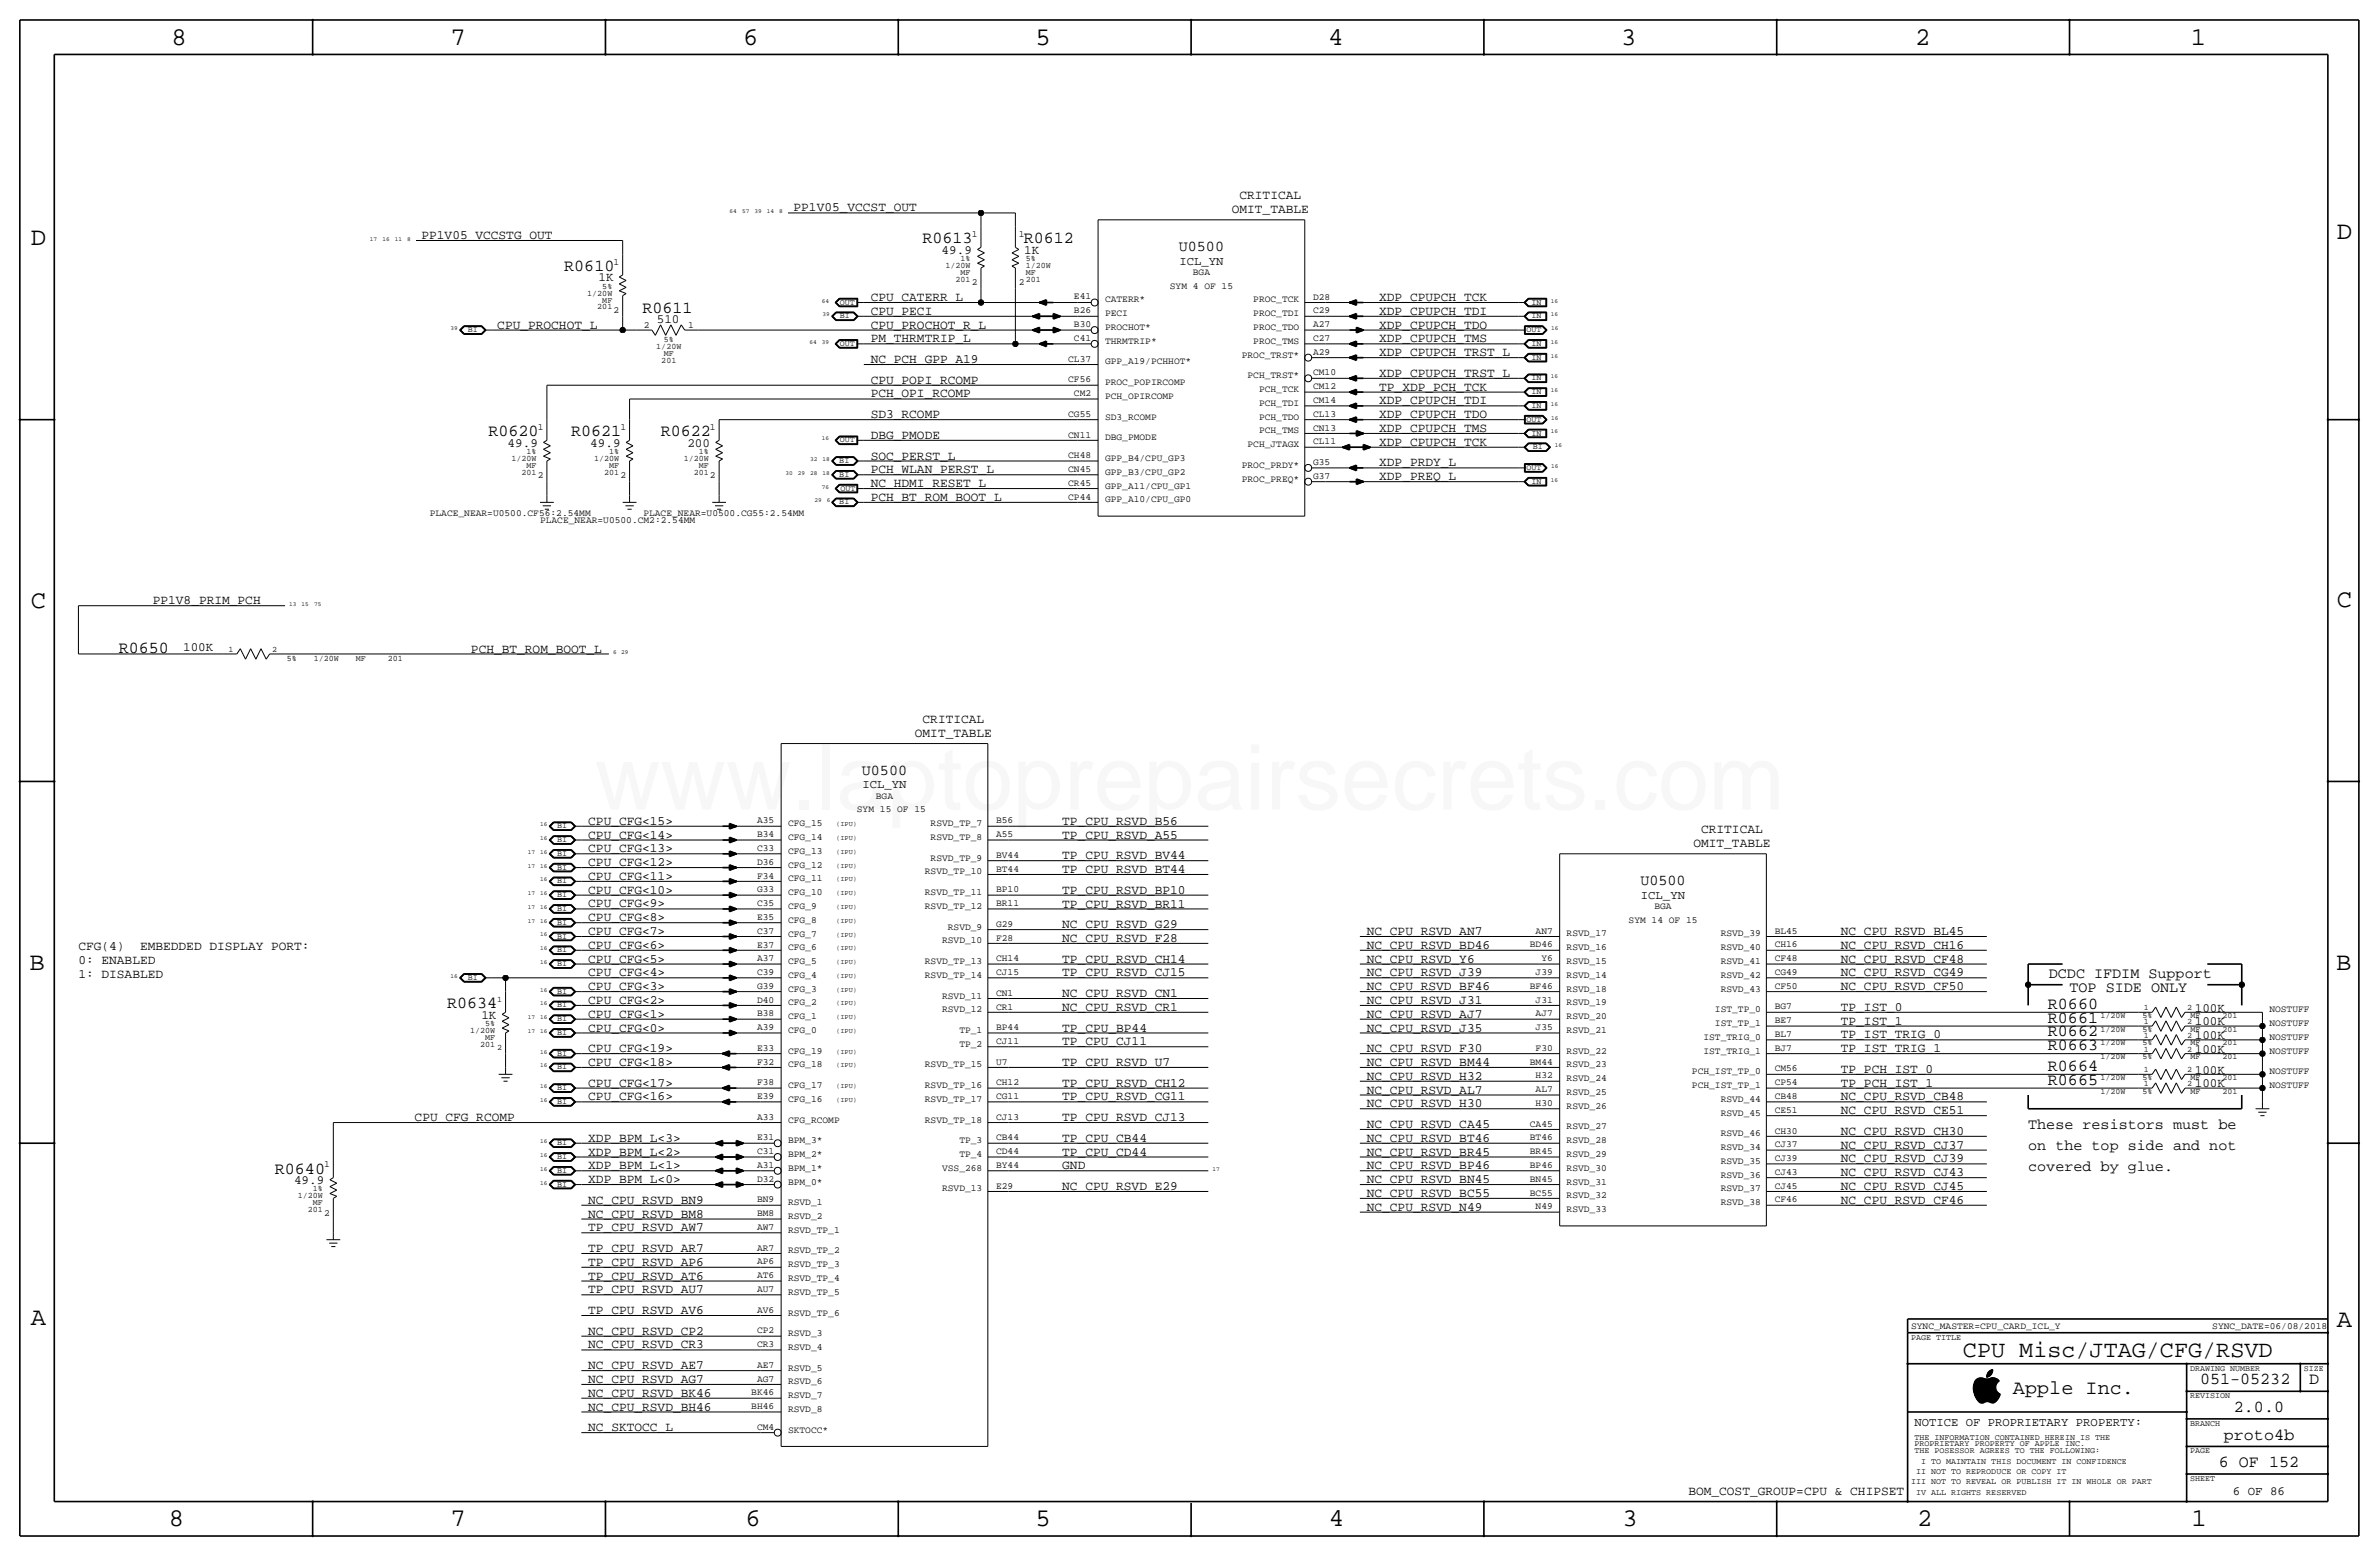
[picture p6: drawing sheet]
<svg xmlns="http://www.w3.org/2000/svg" width="877mm" height="574mm" viewBox="0 0 877 574" stroke-linecap="round" stroke-linejoin="round" font-family="sans-serif">
<defs><g id="words">
<text font-size="33.5" fill="#f00" x="219.3" y="298.4">www.laptoprepairsecrets.com</text>
<g font-size="9.4">
<text x="63.2" y="16.5">8</text>
<text x="166.1" y="16.5">7</text>
<text x="274" y="16.5">6</text>
<text x="381.7" y="16.5">5</text>
<text x="489.7" y="16.5">4</text>
<text x="597.6" y="16.5">3</text>
<text x="706.1" y="16.5">2</text>
<text x="807.7" y="16.5">1</text>
<text x="861.5" y="88.1">D</text>
<text x="11.4" y="90.4">D</text>
<text x="11.4" y="224.3">C</text>
<text x="861.5" y="223.8">C</text>
<text x="10.9" y="357.6">B</text>
<text x="861.3" y="357.4">B</text>
<text x="11.4" y="488.4">A</text>
<text x="861.5" y="489.2">A</text>
<text x="62.2" y="562.6">8</text>
<text x="166.1" y="562.6">7</text>
<text x="274.8" y="562.6">6</text>
<text x="381.7" y="562.6">5</text>
<text x="489.9" y="562.6">4</text>
<text x="598.1" y="562.6">3</text>
<text x="706.8" y="562.6">2</text>
<text x="807.9" y="562.6">1</text>
</g>
<text font-size="8.6" x="723.7" y="500.1">CPU Misc/JTAG/CFG/RSVD</text>
<text font-size="7.4" x="742.1" y="513.9">Apple Inc.</text>
<g font-size="6.2">
<text x="340.1" y="89.7">R0613</text>
<text x="377.4" y="89.7">R0612</text>
<text x="208" y="99.8">R0610</text>
<text x="236.8" y="115.3">R0611</text>
<text x="180.1" y="160.8">R0620</text>
<text x="210.6" y="160.8">R0621</text>
<text x="243.6" y="160.8">R0622</text>
<text x="43.8" y="240.5">R0650</text>
<text x="164.8" y="371.6">R0634</text>
<text x="755" y="371.9">R0660</text>
<text x="755" y="376.9">R0661</text>
<text x="755" y="382">R0662</text>
<text x="755" y="387.1">R0663</text>
<text x="755" y="394.7">R0664</text>
<text x="755" y="399.8">R0665</text>
<text x="101.3" y="432.6">R0640</text>
<text x="811.1" y="510.3">051-05232</text>
<text x="851.3" y="510.3">D</text>
<text x="823.6" y="520.4">2.0.0</text>
<text x="819.9" y="530.6">proto4b</text>
<text x="818" y="540.8">6 OF 152</text>
</g>
<g font-size="5.6">
<text x="434.6" y="92.5">U0500</text>
<text x="317.7" y="285.5">U0500</text>
<text x="604.8" y="326.1">U0500</text>
<text x="755.3" y="360.4">DCDC IFDIM Support</text>
<text x="763" y="365.5">TOP SIDE ONLY</text>
<text x="747.7" y="416.3">These resistors must be</text>
<text x="747.7" y="423.9">on the top side and not</text>
<text x="747.7" y="431.5">covered by glue.</text>
</g>
<g font-size="4.7">
<text x="292.6" y="77.9">PP1V05_VCCST_OUT</text>
<text x="457" y="73.4">CRITICAL</text>
<text x="454.1" y="78.5">OMIT_TABLE</text>
<text x="155.4" y="88.1">PP1V05_VCCSTG_OUT</text>
<text x="347.1" y="93.5">49.9</text>
<text x="377.6" y="93.5">1K</text>
<text x="220.7" y="103.6">1K</text>
<text x="321" y="111">CPU_CATERR_L</text>
<text x="508.5" y="111">XDP_CPUPCH_TCK</text>
<text x="242.1" y="118.9">510</text>
<text x="321" y="116.1">CPU_PECI</text>
<text x="508.5" y="116.1">XDP_CPUPCH_TDI</text>
<text x="183.3" y="121.1">CPU_PROCHOT_L</text>
<text x="321" y="121.1">CPU_PROCHOT_R_L</text>
<text x="508.5" y="121.1">XDP_CPUPCH_TDO</text>
<text x="321" y="126.2">PM_THRMTRIP_L</text>
<text x="508.5" y="126.2">XDP_CPUPCH_TMS</text>
<text x="508.5" y="131.3">XDP_CPUPCH_TRST_L</text>
<text x="321" y="133.8">NC_PCH_GPP_A19</text>
<text x="321" y="141.4">CPU_POPI_RCOMP</text>
<text x="508.5" y="138.9">XDP_CPUPCH_TRST_L</text>
<text x="321" y="146.5">PCH_OPI_RCOMP</text>
<text x="508.5" y="144">TP_XDP_PCH_TCK</text>
<text x="508.5" y="149.1">XDP_CPUPCH_TDI</text>
<text x="321" y="154.1">SD3_RCOMP</text>
<text x="508.5" y="154.2">XDP_CPUPCH_TDO</text>
<text x="321" y="161.8">DBG_PMODE</text>
<text x="508.5" y="159.2">XDP_CPUPCH_TMS</text>
<text x="187.1" y="164.6">49.9</text>
<text x="217.6" y="164.6">49.9</text>
<text x="253.4" y="164.6">200</text>
<text x="508.5" y="164.3">XDP_CPUPCH_TCK</text>
<text x="321" y="169.4">SOC_PERST_L</text>
<text x="508.5" y="171.9">XDP_PRDY_L</text>
<text x="321" y="179.6">NC_HDMI_RESET_L</text>
<text x="321" y="174.5">PCH_WLAN_PERST_L</text>
<text x="508.5" y="177">XDP_PREQ_L</text>
<text x="321" y="184.6">PCH_BT_ROM_BOOT_L</text>
<text x="56.3" y="222.7">PP1V8_PRIM_PCH</text>
<text x="67.5" y="240">100K</text>
<text x="173.6" y="240.5">PCH_BT_ROM_BOOT_L</text>
<text x="340.1" y="266.4">CRITICAL</text>
<text x="337.3" y="271.5">OMIT_TABLE</text>
<text x="216.9" y="304">CPU_CFG&lt;15&gt;</text>
<text x="391.6" y="304">TP_CPU_RSVD_B56</text>
<text x="216.9" y="309.1">CPU_CFG&lt;14&gt;</text>
<text x="391.6" y="309.1">TP_CPU_RSVD_A55</text>
<text x="627.2" y="307.1">CRITICAL</text>
<text x="216.9" y="314.2">CPU_CFG&lt;13&gt;</text>
<text x="391.6" y="316.7">TP_CPU_RSVD_BV44</text>
<text x="624.3" y="312.2">OMIT_TABLE</text>
<text x="216.9" y="319.3">CPU_CFG&lt;12&gt;</text>
<text x="391.6" y="321.8">TP_CPU_RSVD_BT44</text>
<text x="216.9" y="324.3">CPU_CFG&lt;11&gt;</text>
<text x="216.9" y="329.4">CPU_CFG&lt;10&gt;</text>
<text x="391.6" y="329.4">TP_CPU_RSVD_BP10</text>
<text x="216.9" y="334.5">CPU_CFG&lt;9&gt;</text>
<text x="391.6" y="334.5">TP_CPU_RSVD_BR11</text>
<text x="216.9" y="339.6">CPU_CFG&lt;8&gt;</text>
<text x="216.9" y="344.7">CPU_CFG&lt;7&gt;</text>
<text x="391.6" y="342.1">NC_CPU_RSVD_G29</text>
<text x="391.6" y="347.2">NC_CPU_RSVD_F28</text>
<text x="503.9" y="344.7">NC_CPU_RSVD_AN7</text>
<text x="678.7" y="344.6">NC_CPU_RSVD_BL45</text>
<text x="28.9" y="350.3">CFG(4)</text>
<text x="51.6" y="350.3">EMBEDDED DISPLAY PORT:</text>
<text x="216.9" y="349.7">CPU_CFG&lt;6&gt;</text>
<text x="503.9" y="349.7">NC_CPU_RSVD_BD46</text>
<text x="678.7" y="349.7">NC_CPU_RSVD_CH16</text>
<text x="28.9" y="355.3">0: ENABLED</text>
<text x="216.9" y="359.9">CPU_CFG&lt;4&gt;</text>
<text x="216.9" y="354.8">CPU_CFG&lt;5&gt;</text>
<text x="391.6" y="354.8">TP_CPU_RSVD_CH14</text>
<text x="391.6" y="359.9">TP_CPU_RSVD_CJ15</text>
<text x="503.9" y="354.8">NC_CPU_RSVD_Y6</text>
<text x="503.9" y="359.9">NC_CPU_RSVD_J39</text>
<text x="678.7" y="354.8">NC_CPU_RSVD_CF48</text>
<text x="678.7" y="359.9">NC_CPU_RSVD_CG49</text>
<text x="28.9" y="360.4">1: DISABLED</text>
<text x="216.9" y="365">CPU_CFG&lt;3&gt;</text>
<text x="503.9" y="365">NC_CPU_RSVD_BF46</text>
<text x="678.7" y="365">NC_CPU_RSVD_CF50</text>
<text x="216.9" y="370.1">CPU_CFG&lt;2&gt;</text>
<text x="391.6" y="367.5">NC_CPU_RSVD_CN1</text>
<text x="503.9" y="370.1">NC_CPU_RSVD_J31</text>
<text x="177.5" y="375.4">1K</text>
<text x="216.9" y="375.1">CPU_CFG&lt;1&gt;</text>
<text x="391.6" y="372.6">NC_CPU_RSVD_CR1</text>
<text x="503.9" y="375.1">NC_CPU_RSVD_AJ7</text>
<text x="678.7" y="377.7">TP_IST_1</text>
<text x="678.7" y="372.6">TP_IST_0</text>
<text x="809.2" y="378">100K</text>
<text x="809.2" y="372.9">100K</text>
<text x="216.9" y="380.2">CPU_CFG&lt;0&gt;</text>
<text x="391.6" y="380.2">TP_CPU_BP44</text>
<text x="503.9" y="380.2">NC_CPU_RSVD_J35</text>
<text x="678.7" y="382.8">TP_IST_TRIG_0</text>
<text x="809.2" y="383">100K</text>
<text x="216.9" y="387.8">CPU_CFG&lt;19&gt;</text>
<text x="391.6" y="385.3">TP_CPU_CJ11</text>
<text x="503.9" y="387.8">NC_CPU_RSVD_F30</text>
<text x="678.7" y="387.8">TP_IST_TRIG_1</text>
<text x="809.2" y="388.1">100K</text>
<text x="216.9" y="392.9">CPU_CFG&lt;18&gt;</text>
<text x="391.6" y="392.9">TP_CPU_RSVD_U7</text>
<text x="503.9" y="392.9">NC_CPU_RSVD_BM44</text>
<text x="678.7" y="395.4">TP_PCH_IST_0</text>
<text x="809.2" y="395.7">100K</text>
<text x="216.9" y="400.5">CPU_CFG&lt;17&gt;</text>
<text x="391.6" y="400.5">TP_CPU_RSVD_CH12</text>
<text x="503.9" y="398">NC_CPU_RSVD_H32</text>
<text x="678.7" y="400.5">TP_PCH_IST_1</text>
<text x="809.2" y="400.8">100K</text>
<text x="216.9" y="405.6">CPU_CFG&lt;16&gt;</text>
<text x="391.6" y="405.6">TP_CPU_RSVD_CG11</text>
<text x="503.9" y="403.1">NC_CPU_RSVD_AL7</text>
<text x="678.7" y="405.6">NC_CPU_RSVD_CB48</text>
<text x="152.9" y="413.2">CPU_CFG_RCOMP</text>
<text x="391.6" y="413.2">TP_CPU_RSVD_CJ13</text>
<text x="503.9" y="408.2">NC_CPU_RSVD_H30</text>
<text x="678.7" y="410.7">NC_CPU_RSVD_CE51</text>
<text x="503.9" y="415.8">NC_CPU_RSVD_CA45</text>
<text x="678.7" y="418.3">NC_CPU_RSVD_CH30</text>
<text x="216.9" y="420.9">XDP_BPM_L&lt;3&gt;</text>
<text x="216.9" y="425.9">XDP_BPM_L&lt;2&gt;</text>
<text x="391.6" y="420.8">TP_CPU_CB44</text>
<text x="391.6" y="425.9">TP_CPU_CD44</text>
<text x="503.9" y="420.9">NC_CPU_RSVD_BT46</text>
<text x="503.9" y="425.9">NC_CPU_RSVD_BR45</text>
<text x="678.7" y="423.4">NC_CPU_RSVD_CJ37</text>
<text x="216.9" y="431">XDP_BPM_L&lt;1&gt;</text>
<text x="391.6" y="431">GND</text>
<text x="503.9" y="431">NC_CPU_RSVD_BP46</text>
<text x="678.7" y="428.5">NC_CPU_RSVD_CJ39</text>
<text x="108.4" y="436.4">49.9</text>
<text x="216.9" y="436.1">XDP_BPM_L&lt;0&gt;</text>
<text x="503.9" y="436.1">NC_CPU_RSVD_BN45</text>
<text x="678.7" y="433.6">NC_CPU_RSVD_CJ43</text>
<text x="216.9" y="443.7">NC_CPU_RSVD_BN9</text>
<text x="391.6" y="438.6">NC_CPU_RSVD_E29</text>
<text x="503.9" y="441.2">NC_CPU_RSVD_BC55</text>
<text x="678.7" y="443.7">NC_CPU_RSVD_CF46</text>
<text x="678.7" y="438.6">NC_CPU_RSVD_CJ45</text>
<text x="216.9" y="448.8">NC_CPU_RSVD_BM8</text>
<text x="503.9" y="446.3">NC_CPU_RSVD_N49</text>
<text x="216.9" y="453.9">TP_CPU_RSVD_AW7</text>
<text x="216.9" y="461.5">TP_CPU_RSVD_AR7</text>
<text x="216.9" y="466.6">TP_CPU_RSVD_AP6</text>
<text x="216.9" y="471.6">TP_CPU_RSVD_AT6</text>
<text x="216.9" y="476.8">TP_CPU_RSVD_AU7</text>
<text x="216.9" y="484.4">TP_CPU_RSVD_AV6</text>
<text x="216.9" y="492">NC_CPU_RSVD_CP2</text>
<text x="216.9" y="497">NC_CPU_RSVD_CR3</text>
<text x="216.9" y="504.7">NC_CPU_RSVD_AE7</text>
<text x="216.9" y="509.8">NC_CPU_RSVD_AG7</text>
<text x="216.9" y="514.8">NC_CPU_RSVD_BK46</text>
<text x="216.9" y="519.9">NC_CPU_RSVD_BH46</text>
<text x="216.9" y="527.6">NC_SKTOCC_L</text>
<text x="622.5" y="550.9">BOM_COST_GROUP=CPU &amp; CHIPSET</text>
</g>
<text font-size="4.6" x="823.2" y="550.9">6 OF 86</text>
<g font-size="4.5">
<text x="434.8" y="97.5">ICL_YN</text>
<text x="318" y="290.6">ICL_YN</text>
<text x="605" y="331.2">ICL_YN</text>
<text x="705.8" y="525.5">NOTICE OF PROPRIETARY PROPERTY:</text>
</g>
<g font-size="3.5">
<text x="358.3" y="87.4">1</text>
<text x="375.6" y="87.4">1</text>
<text x="226.2" y="97.5">1</text>
<text x="439.8" y="101.3">BGA</text>
<text x="358.3" y="105.1">2</text>
<text x="375.6" y="105.1">2</text>
<text x="431.3" y="106.4">SYM 4 OF 15</text>
<text x="395.9" y="110.2">E41</text>
<text x="407.4" y="111.5">CATERR*</text>
<text x="462.1" y="111.5">PROC_TCK</text>
<text x="484.1" y="110.5">D28</text>
<text x="226.2" y="115.3">2</text>
<text x="395.9" y="115.5">B26</text>
<text x="407.4" y="116.6">PECI</text>
<text x="462.1" y="116.6">PROC_TDI</text>
<text x="484.1" y="115.5">C29</text>
<text x="237.4" y="120.9">2</text>
<text x="253.7" y="120.9">1</text>
<text x="395.9" y="125.7">C41</text>
<text x="395.9" y="120.6">B30</text>
<text x="407.4" y="121.7">PROCHOT*</text>
<text x="462.1" y="121.6">PROC_TDO</text>
<text x="484.1" y="125.7">C27</text>
<text x="484.1" y="120.6">A27</text>
<text x="407.4" y="126.7">THRMTRIP*</text>
<text x="457.8" y="131.8">PROC_TRST*</text>
<text x="462.1" y="126.7">PROC_TMS</text>
<text x="484.1" y="130.8">A29</text>
<text x="393.8" y="133.3">CL37</text>
<text x="407.4" y="134.3">GPP_A19/PCHHOT*</text>
<text x="393.8" y="140.9">CF56</text>
<text x="407.4" y="142">PROC_POPIRCOMP</text>
<text x="459.9" y="139.4">PCH_TRST*</text>
<text x="484.1" y="138.4">CM10</text>
<text x="484.1" y="143.5">CM12</text>
<text x="395.9" y="146">CM2</text>
<text x="407.4" y="147">PCH_OPIRCOMP</text>
<text x="464.2" y="149.6">PCH_TDI</text>
<text x="464.2" y="144.5">PCH_TCK</text>
<text x="484.1" y="148.6">CM14</text>
<text x="393.8" y="153.7">CG55</text>
<text x="407.4" y="154.7">SD3_RCOMP</text>
<text x="464.2" y="154.7">PCH_TDO</text>
<text x="484.1" y="153.6">CL13</text>
<text x="198.2" y="158.5">1</text>
<text x="228.7" y="158.5">1</text>
<text x="261.7" y="158.5">1</text>
<text x="393.8" y="161.3">CN11</text>
<text x="464.2" y="159.7">PCH_TMS</text>
<text x="484.1" y="158.7">CN13</text>
<text x="407.4" y="162.3">DBG_PMODE</text>
<text x="459.9" y="164.8">PCH_JTAGX</text>
<text x="484.1" y="163.8">CL11</text>
<text x="393.8" y="168.9">CH48</text>
<text x="393.8" y="174">CN45</text>
<text x="407.4" y="169.9">GPP_B4/CPU_GP3</text>
<text x="457.8" y="172.4">PROC_PRDY*</text>
<text x="484.1" y="171.4">G35</text>
<text x="198.2" y="176.3">2</text>
<text x="228.7" y="176.3">2</text>
<text x="261.7" y="176.3">2</text>
<text x="393.8" y="179">CR45</text>
<text x="407.4" y="175">GPP_B3/CPU_GP2</text>
<text x="457.8" y="177.5">PROC_PREQ*</text>
<text x="484.1" y="176.5">G37</text>
<text x="393.8" y="184.1">CP44</text>
<text x="407.4" y="185.1">GPP_A10/CPU_GP0</text>
<text x="407.4" y="180.1">GPP_A11/CPU_GP1</text>
<text x="158.5" y="190.2">PLACE_NEAR=U0500.CF56:2.54MM</text>
<text x="237.2" y="190.2">PLACE_NEAR=U0500.CG55:2.54MM</text>
<text x="199.1" y="192.8">PLACE_NEAR=U0500.CM2:2.54MM</text>
<text x="315.9" y="299.5">SYM 15 OF 15</text>
<text x="322.9" y="294.4">BGA</text>
<text x="279.1" y="303.5">A35</text>
<text x="290.5" y="304.5">CFG_15</text>
<text x="343.1" y="304.5">RSVD_TP_7</text>
<text x="367.2" y="303.5">B56</text>
<text x="279.1" y="308.6">B34</text>
<text x="290.5" y="309.6">CFG_14</text>
<text x="343.1" y="309.6">RSVD_TP_8</text>
<text x="367.2" y="308.6">A55</text>
<text x="279.1" y="313.7">C33</text>
<text x="290.5" y="314.7">CFG_13</text>
<text x="343.1" y="317.2">RSVD_TP_9</text>
<text x="367.2" y="316.2">BV44</text>
<text x="279.1" y="318.8">D36</text>
<text x="279.1" y="323.8">F34</text>
<text x="290.5" y="319.8">CFG_12</text>
<text x="341" y="322.3">RSVD_TP_10</text>
<text x="367.2" y="321.3">BT44</text>
<text x="279.1" y="328.9">G33</text>
<text x="290.5" y="324.9">CFG_11</text>
<text x="290.5" y="329.9">CFG_10</text>
<text x="341" y="330">RSVD_TP_11</text>
<text x="367.2" y="328.9">BP10</text>
<text x="279.1" y="334">C35</text>
<text x="290.5" y="335">CFG_9</text>
<text x="341" y="335">RSVD_TP_12</text>
<text x="367.2" y="334">BR11</text>
<text x="610" y="335">BGA</text>
<text x="279.1" y="339.1">E35</text>
<text x="290.5" y="340.1">CFG_8</text>
<text x="367.2" y="341.6">G29</text>
<text x="600.4" y="340.1">SYM 14 OF 15</text>
<text x="279.1" y="344.2">C37</text>
<text x="290.5" y="345.2">CFG_7</text>
<text x="347.3" y="347.7">RSVD_10</text>
<text x="349.4" y="342.7">RSVD_9</text>
<text x="367.2" y="346.7">F28</text>
<text x="566.1" y="344.1">AN7</text>
<text x="577.6" y="345.2">RSVD_17</text>
<text x="634.4" y="345.2">RSVD_39</text>
<text x="654.3" y="344.2">BL45</text>
<text x="279.1" y="349.2">E37</text>
<text x="290.5" y="350.3">CFG_6</text>
<text x="564" y="349.2">BD46</text>
<text x="577.6" y="350.3">RSVD_16</text>
<text x="634.4" y="350.3">RSVD_40</text>
<text x="654.3" y="349.2">CH16</text>
<text x="279.1" y="354.3">A37</text>
<text x="279.1" y="359.4">C39</text>
<text x="290.5" y="355.3">CFG_5</text>
<text x="341" y="355.3">RSVD_TP_13</text>
<text x="367.2" y="359.4">CJ15</text>
<text x="367.2" y="354.3">CH14</text>
<text x="566.1" y="359.4">J39</text>
<text x="568.2" y="354.3">Y6</text>
<text x="577.6" y="355.3">RSVD_15</text>
<text x="634.4" y="355.3">RSVD_41</text>
<text x="654.3" y="359.4">CG49</text>
<text x="654.3" y="354.3">CF48</text>
<text x="279.1" y="364.5">G39</text>
<text x="290.5" y="365.5">CFG_3</text>
<text x="290.5" y="360.4">CFG_4</text>
<text x="341" y="360.4">RSVD_TP_14</text>
<text x="564" y="364.5">BF46</text>
<text x="577.6" y="365.5">RSVD_18</text>
<text x="577.6" y="360.4">RSVD_14</text>
<text x="634.4" y="365.5">RSVD_43</text>
<text x="634.4" y="360.4">RSVD_42</text>
<text x="654.3" y="364.5">CF50</text>
<text x="279.1" y="369.6">D40</text>
<text x="290.5" y="370.6">CFG_2</text>
<text x="347.3" y="368">RSVD_11</text>
<text x="367.2" y="367">CN1</text>
<text x="566.1" y="369.5">J31</text>
<text x="577.6" y="370.6">RSVD_19</text>
<text x="279.1" y="374.7">B38</text>
<text x="290.5" y="375.7">CFG_1</text>
<text x="347.3" y="373.1">RSVD_12</text>
<text x="367.2" y="372.1">CR1</text>
<text x="566.1" y="374.6">AJ7</text>
<text x="577.6" y="375.7">RSVD_20</text>
<text x="632.2" y="373.1">IST_TP_0</text>
<text x="654.3" y="377.2">BE7</text>
<text x="654.3" y="372.1">BG7</text>
<text x="836.7" y="373.1">NOSTUFF</text>
<text x="279.1" y="379.7">A39</text>
<text x="290.5" y="380.7">CFG_0</text>
<text x="353.7" y="380.7">TP_1</text>
<text x="367.2" y="379.7">BP44</text>
<text x="566.1" y="379.7">J35</text>
<text x="577.6" y="380.7">RSVD_21</text>
<text x="628" y="383.3">IST_TRIG_0</text>
<text x="632.2" y="378.2">IST_TP_1</text>
<text x="654.3" y="382.2">BL7</text>
<text x="836.7" y="383.3">NOSTUFF</text>
<text x="836.7" y="378.2">NOSTUFF</text>
<text x="279.1" y="387.3">E33</text>
<text x="290.5" y="388.4">CFG_19</text>
<text x="353.7" y="385.8">TP_2</text>
<text x="367.2" y="384.8">CJ11</text>
<text x="566.1" y="387.3">F30</text>
<text x="577.6" y="388.4">RSVD_22</text>
<text x="628" y="388.4">IST_TRIG_1</text>
<text x="654.3" y="387.3">BJ7</text>
<text x="836.7" y="388.4">NOSTUFF</text>
<text x="279.1" y="392.4">F32</text>
<text x="290.5" y="393.4">CFG_18</text>
<text x="341" y="393.4">RSVD_TP_15</text>
<text x="367.2" y="392.4">U7</text>
<text x="564" y="392.4">BM44</text>
<text x="577.6" y="393.4">RSVD_23</text>
<text x="623.8" y="396">PCH_IST_TP_0</text>
<text x="654.3" y="394.9">CM56</text>
<text x="836.7" y="396">NOSTUFF</text>
<text x="279.1" y="400">F38</text>
<text x="290.5" y="401.1">CFG_17</text>
<text x="341" y="401.1">RSVD_TP_16</text>
<text x="367.2" y="400">CH12</text>
<text x="566.1" y="397.5">H32</text>
<text x="577.6" y="398.5">RSVD_24</text>
<text x="623.8" y="401.1">PCH_IST_TP_1</text>
<text x="654.3" y="400">CP54</text>
<text x="836.7" y="401.1">NOSTUFF</text>
<text x="279.1" y="405.1">E39</text>
<text x="290.5" y="406.1">CFG_16</text>
<text x="341" y="406.1">RSVD_TP_17</text>
<text x="367.2" y="405.1">CG11</text>
<text x="566.1" y="407.6">H30</text>
<text x="566.1" y="402.6">AL7</text>
<text x="577.6" y="403.6">RSVD_25</text>
<text x="634.4" y="406.1">RSVD_44</text>
<text x="654.3" y="405.1">CB48</text>
<text x="279.1" y="412.7">A33</text>
<text x="290.5" y="413.8">CFG_RCOMP</text>
<text x="341" y="413.8">RSVD_TP_18</text>
<text x="367.2" y="412.7">CJ13</text>
<text x="577.6" y="408.7">RSVD_26</text>
<text x="634.4" y="411.2">RSVD_45</text>
<text x="654.3" y="410.2">CE51</text>
<text x="564" y="415.3">CA45</text>
<text x="577.6" y="416.3">RSVD_27</text>
<text x="634.4" y="418.8">RSVD_46</text>
<text x="654.3" y="417.8">CH30</text>
<text x="279.1" y="420.4">E31</text>
<text x="279.1" y="425.5">C31</text>
<text x="290.5" y="421.4">BPM_3*</text>
<text x="353.7" y="421.4">TP_3</text>
<text x="367.2" y="425.4">CD44</text>
<text x="367.2" y="420.4">CB44</text>
<text x="564" y="425.4">BR45</text>
<text x="564" y="420.3">BT46</text>
<text x="577.6" y="421.4">RSVD_28</text>
<text x="634.4" y="423.9">RSVD_34</text>
<text x="654.3" y="422.9">CJ37</text>
<text x="119.5" y="430.3">1</text>
<text x="279.1" y="430.5">A31</text>
<text x="290.5" y="431.5">BPM_1*</text>
<text x="290.5" y="426.5">BPM_2*</text>
<text x="347.3" y="431.5">VSS_268</text>
<text x="353.7" y="426.5">TP_4</text>
<text x="367.2" y="430.5">BY44</text>
<text x="564" y="430.5">BP46</text>
<text x="577.6" y="431.5">RSVD_30</text>
<text x="577.6" y="426.5">RSVD_29</text>
<text x="634.4" y="429">RSVD_35</text>
<text x="654.3" y="428">CJ39</text>
<text x="279.1" y="435.6">D32</text>
<text x="290.5" y="436.6">BPM_0*</text>
<text x="564" y="435.6">BN45</text>
<text x="577.6" y="436.6">RSVD_31</text>
<text x="634.4" y="434.1">RSVD_36</text>
<text x="654.3" y="433.1">CJ43</text>
<text x="279.1" y="443.2">BN9</text>
<text x="347.3" y="439.2">RSVD_13</text>
<text x="367.2" y="438.1">E29</text>
<text x="564" y="440.7">BC55</text>
<text x="577.6" y="441.7">RSVD_32</text>
<text x="634.4" y="439.2">RSVD_37</text>
<text x="654.3" y="443.2">CF46</text>
<text x="654.3" y="438.1">CJ45</text>
<text x="119.5" y="448.1">2</text>
<text x="279.1" y="448.3">BM8</text>
<text x="290.5" y="444.2">RSVD_1</text>
<text x="290.5" y="449.3">RSVD_2</text>
<text x="566.1" y="445.8">N49</text>
<text x="577.6" y="446.8">RSVD_33</text>
<text x="634.4" y="444.2">RSVD_38</text>
<text x="279.1" y="453.4">AW7</text>
<text x="290.5" y="454.4">RSVD_TP_1</text>
<text x="279.1" y="461">AR7</text>
<text x="279.1" y="466.1">AP6</text>
<text x="290.5" y="467.1">RSVD_TP_3</text>
<text x="290.5" y="462">RSVD_TP_2</text>
<text x="279.1" y="471.2">AT6</text>
<text x="290.5" y="472.2">RSVD_TP_4</text>
<text x="279.1" y="476.2">AU7</text>
<text x="290.5" y="477.3">RSVD_TP_5</text>
<text x="279.1" y="483.9">AV6</text>
<text x="290.5" y="484.9">RSVD_TP_6</text>
<text x="279.1" y="491.5">CP2</text>
<text x="704.6" y="490">SYNC_MASTER=CPU_CARD_ICL_Y</text>
<text x="815.6" y="490">SYNC_DATE=06/08/2018</text>
<text x="279.1" y="496.6">CR3</text>
<text x="290.5" y="492.5">RSVD_3</text>
<text x="290.5" y="497.6">RSVD_4</text>
<text x="279.1" y="509.3">AG7</text>
<text x="279.1" y="504.2">AE7</text>
<text x="290.5" y="505.2">RSVD_5</text>
<text x="277" y="514.3">BK46</text>
<text x="290.5" y="510.3">RSVD_6</text>
<text x="290.5" y="515.4">RSVD_7</text>
<text x="277" y="519.4">BH46</text>
<text x="290.5" y="520.5">RSVD_8</text>
<text x="279.1" y="527">CM4</text>
<text x="290.5" y="528.1">SKTOCC*</text>
</g>
<g font-size="3.1">
<text x="348.6" y="98.8">1/20W</text>
<text x="354.1" y="101.3">MF</text>
<text x="354.1" y="96.3">1%</text>
<text x="378.2" y="96.3">5%</text>
<text x="378.2" y="98.8">1/20W</text>
<text x="378.2" y="101.3">MF</text>
<text x="222.1" y="106.4">5%</text>
<text x="352.3" y="103.9">201</text>
<text x="378.2" y="103.9">201</text>
<text x="216.5" y="109">1/20W</text>
<text x="222.1" y="111.5">MF</text>
<text x="309.6" y="112.3">OUT</text>
<text x="564.6" y="112.3">IN</text>
<text x="220.2" y="114">201</text>
<text x="309.6" y="117.3">BI</text>
<text x="564.6" y="117.3">IN</text>
<text x="172.4" y="122.4">BI</text>
<text x="562.8" y="122.4">OUT</text>
<text x="242" y="128.8">1/20W</text>
<text x="244.7" y="131.3">MF</text>
<text x="244.7" y="126.2">5%</text>
<text x="309.6" y="127.5">OUT</text>
<text x="564.6" y="127.5">IN</text>
<text x="243.8" y="133.9">201</text>
<text x="564.6" y="132.6">IN</text>
<text x="564.6" y="140.2">IN</text>
<text x="564.6" y="145.3">IN</text>
<text x="562.8" y="155.4">OUT</text>
<text x="564.6" y="150.4">IN</text>
<text x="564.6" y="160.5">IN</text>
<text x="194.1" y="167.4">1%</text>
<text x="224.6" y="167.4">1%</text>
<text x="257.6" y="167.4">1%</text>
<text x="309.6" y="163.1">OUT</text>
<text x="565.1" y="165.6">BI</text>
<text x="188.6" y="169.9">1/20W</text>
<text x="194.1" y="172.5">MF</text>
<text x="219" y="169.9">1/20W</text>
<text x="224.6" y="172.5">MF</text>
<text x="252.1" y="169.9">1/20W</text>
<text x="257.6" y="172.5">MF</text>
<text x="309.4" y="170.7">BI</text>
<text x="562.8" y="173.2">OUT</text>
<text x="192.3" y="175">201</text>
<text x="222.7" y="175">201</text>
<text x="255.8" y="175">201</text>
<text x="309.4" y="175.8">BI</text>
<text x="564.6" y="178.3">IN</text>
<text x="309.4" y="185.9">BI</text>
<text x="309.9" y="180.8">OUT</text>
<text x="84.2" y="240.3">1</text>
<text x="100.3" y="240.3">2</text>
<text x="105.8" y="243.6">5%</text>
<text x="115.7" y="243.6">1/20W</text>
<text x="131.2" y="243.6">MF</text>
<text x="143" y="243.6">201</text>
<text x="205.4" y="305.3">BI</text>
<text x="205.4" y="310.4">BI</text>
<text x="205.4" y="315.5">BI</text>
<text x="205.4" y="320.5">BI</text>
<text x="205.4" y="325.6">BI</text>
<text x="205.4" y="335.8">BI</text>
<text x="205.4" y="330.7">BI</text>
<text x="205.4" y="340.9">BI</text>
<text x="205.4" y="345.9">BI</text>
<text x="205.4" y="351">BI</text>
<text x="205.4" y="356.1">BI</text>
<text x="172.4" y="361.2">BI</text>
<text x="183.3" y="369.3">1</text>
<text x="205.4" y="371.3">BI</text>
<text x="205.4" y="366.3">BI</text>
<text x="205.4" y="376.4">BI</text>
<text x="774.3" y="375.2">1/20W</text>
<text x="789.8" y="375.2">5%</text>
<text x="790.3" y="377.4">1</text>
<text x="790.3" y="372.4">1</text>
<text x="806.4" y="377.4">2</text>
<text x="806.4" y="372.4">2</text>
<text x="807.6" y="375.2">MF</text>
<text x="819.4" y="375.2">201</text>
<text x="173.3" y="380.7">1/20W</text>
<text x="178.9" y="383.3">MF</text>
<text x="178.9" y="378.2">5%</text>
<text x="205.4" y="381.5">BI</text>
<text x="774.3" y="380.2">1/20W</text>
<text x="789.8" y="380.2">5%</text>
<text x="790.3" y="382.5">1</text>
<text x="806.4" y="382.5">2</text>
<text x="807.6" y="380.2">MF</text>
<text x="819.4" y="380.2">201</text>
<text x="177" y="385.8">201</text>
<text x="183.3" y="387.1">2</text>
<text x="205.4" y="389.1">BI</text>
<text x="774.3" y="385.3">1/20W</text>
<text x="789.8" y="385.3">5%</text>
<text x="790.3" y="387.6">1</text>
<text x="806.4" y="387.6">2</text>
<text x="807.6" y="385.3">MF</text>
<text x="819.4" y="385.3">201</text>
<text x="205.4" y="394.2">BI</text>
<text x="774.3" y="390.4">1/20W</text>
<text x="789.8" y="390.4">5%</text>
<text x="790.3" y="395.2">1</text>
<text x="806.4" y="395.2">2</text>
<text x="807.6" y="390.4">MF</text>
<text x="819.4" y="390.4">201</text>
<text x="205.4" y="401.8">BI</text>
<text x="774.3" y="398">1/20W</text>
<text x="789.8" y="398">5%</text>
<text x="790.3" y="400.3">1</text>
<text x="806.4" y="400.3">2</text>
<text x="807.6" y="398">MF</text>
<text x="819.4" y="398">201</text>
<text x="205.4" y="406.9">BI</text>
<text x="774.3" y="403.1">1/20W</text>
<text x="789.8" y="403.1">5%</text>
<text x="807.6" y="403.1">MF</text>
<text x="819.4" y="403.1">201</text>
<text x="205.4" y="422.1">BI</text>
<text x="205.4" y="427.2">BI</text>
<text x="205.4" y="437.4">BI</text>
<text x="205.4" y="432.3">BI</text>
<text x="109.8" y="441.7">1/20W</text>
<text x="115.4" y="439.2">1%</text>
<text x="113.5" y="446.8">201</text>
<text x="115.4" y="444.2">MF</text>
<text x="704.5" y="493.8">PAGE TITLE</text>
<text x="807.4" y="505.2">DRAWING NUMBER</text>
<text x="849.3" y="505.2">SIZE</text>
<text x="807.4" y="515.4">REVISION</text>
<text x="807.4" y="525.5">BRANCH</text>
<text x="705.8" y="533.1">PROPRIETARY PROPERTY OF APPLE INC.</text>
<text x="705.8" y="530.6">THE INFORMATION CONTAINED HEREIN IS THE</text>
<text x="705.8" y="535.7">THE POSESSOR AGREES TO THE FOLLOWING:</text>
<text x="708.2" y="539.5">I TO MAINTAIN THIS DOCUMENT IN CONFIDENCE</text>
<text x="807.4" y="535.7">PAGE</text>
<text x="706.4" y="543.3">II NOT TO REPRODUCE OR COPY IT</text>
<text x="807.4" y="545.8">SHEET</text>
<text x="704.5" y="547.1">III NOT TO REVEAL OR PUBLISH IT IN WHOLE OR PART</text>
<text x="706.4" y="550.9">IV ALL RIGHTS RESERVED</text>
</g>
<g font-size="2.6">
<text x="308.3" y="304.5">(IPU)</text>
<text x="308.3" y="309.6">(IPU)</text>
<text x="308.3" y="314.7">(IPU)</text>
<text x="308.3" y="319.8">(IPU)</text>
<text x="308.3" y="329.9">(IPU)</text>
<text x="308.3" y="324.9">(IPU)</text>
<text x="308.3" y="335">(IPU)</text>
<text x="308.3" y="340.1">(IPU)</text>
<text x="308.3" y="345.2">(IPU)</text>
<text x="308.3" y="350.3">(IPU)</text>
<text x="308.3" y="355.3">(IPU)</text>
<text x="308.3" y="365.5">(IPU)</text>
<text x="308.3" y="360.4">(IPU)</text>
<text x="308.3" y="370.6">(IPU)</text>
<text x="308.3" y="375.7">(IPU)</text>
<text x="308.3" y="380.7">(IPU)</text>
<text x="308.3" y="388.4">(IPU)</text>
<text x="308.3" y="393.4">(IPU)</text>
<text x="308.3" y="401.1">(IPU)</text>
<text x="308.3" y="406.1">(IPU)</text>
</g>
<g font-size="2.3">
<text x="269" y="78.5">64</text>
<text x="273.6" y="78.5">57</text>
<text x="278.1" y="78.5">39</text>
<text x="282.7" y="78.5">14</text>
<text x="287.3" y="78.5">8</text>
<text x="136.4" y="88.6">17</text>
<text x="141" y="88.6">16</text>
<text x="145.5" y="88.6">11</text>
<text x="150.1" y="88.6">8</text>
<text x="303" y="111.5">64</text>
<text x="571.8" y="111.5">16</text>
<text x="303.3" y="116.6">39</text>
<text x="571.8" y="116.6">16</text>
<text x="166.1" y="121.7">39</text>
<text x="571.9" y="121.7">16</text>
<text x="298.5" y="126.7">64</text>
<text x="303" y="126.7">39</text>
<text x="571.8" y="126.7">16</text>
<text x="571.8" y="131.8">16</text>
<text x="571.8" y="139.4">16</text>
<text x="571.8" y="144.5">16</text>
<text x="571.8" y="149.6">16</text>
<text x="571.9" y="154.7">16</text>
<text x="571.8" y="159.8">16</text>
<text x="303" y="162.3">16</text>
<text x="573.2" y="164.8">16</text>
<text x="298.7" y="169.9">32</text>
<text x="303.3" y="169.9">18</text>
<text x="571.9" y="172.5">16</text>
<text x="289.6" y="175">30</text>
<text x="294.1" y="175">29</text>
<text x="298.7" y="175">28</text>
<text x="303.3" y="175">18</text>
<text x="571.8" y="177.5">16</text>
<text x="300.3" y="185.2">29</text>
<text x="303" y="180.1">76</text>
<text x="304.9" y="185.2">6</text>
<text x="106.6" y="223.3">13</text>
<text x="111.2" y="223.3">15</text>
<text x="115.8" y="223.3">75</text>
<text x="226" y="241">6</text>
<text x="229.1" y="241">29</text>
<text x="199.1" y="304.5">16</text>
<text x="199.1" y="309.6">16</text>
<text x="194.6" y="314.7">17</text>
<text x="199.1" y="314.7">16</text>
<text x="194.6" y="319.8">17</text>
<text x="199.1" y="319.8">16</text>
<text x="194.6" y="329.9">17</text>
<text x="199.1" y="324.9">16</text>
<text x="199.1" y="329.9">16</text>
<text x="194.6" y="335">17</text>
<text x="199.1" y="335">16</text>
<text x="194.6" y="340.1">17</text>
<text x="199.1" y="340.1">16</text>
<text x="199.1" y="345.2">16</text>
<text x="199.1" y="350.3">16</text>
<text x="199.1" y="355.3">16</text>
<text x="166.1" y="360.4">16</text>
<text x="199.1" y="365.5">16</text>
<text x="199.1" y="370.6">16</text>
<text x="194.6" y="375.7">17</text>
<text x="199.1" y="375.7">16</text>
<text x="194.6" y="380.7">17</text>
<text x="199.1" y="380.7">16</text>
<text x="199.1" y="388.4">16</text>
<text x="199.1" y="393.4">16</text>
<text x="199.1" y="401.1">16</text>
<text x="199.1" y="406.1">16</text>
<text x="199.1" y="421.4">16</text>
<text x="199.1" y="431.5">16</text>
<text x="199.1" y="426.5">16</text>
<text x="447" y="431.5">17</text>
<text x="199.1" y="436.6">16</text>
</g>
</g></defs>
<g fill="none" stroke="#000" stroke-width=".37">
<path d="M290.5 78.5h71.1zM361.6 78.5h12.7zM361.6 78.5v5.1zM374.3 78.5v5.1zM153.4 88.6h76.2zM229.6 88.6v5.1zM229.6 93.7v7.6zM360.4 97l2.5 1zM360.4 94.5l2.5 1.3zM360.4 91.9l2.5 1.3zM360.4 97l2.5-1.2zM360.4 94.5l2.5-1.3z"/>
<path d="M360.4 91.9l1.2-.7zM361.6 98.8l1.3-.8zM361.6 98.8v7.6zM361.6 83.6v7.6zM373.1 98l2.5-1zM373.1 95.8l2.5-1.3zM373.1 93.2l2.5-1.3zM373.1 98l1.2 .8zM373.1 95.8l2.5 1.2zM373.1 93.2l2.5 1.3zM374.3 98.8v7.6zM374.3 83.6v7.6z"/>
<path d="M374.3 91.2l1.3 .7zM404.8 81v109.2zM404.8 81h76.2zM481 81v109.2zM228.3 107.2l2.5 1zM228.3 104.6l2.5 1.3zM228.3 102.1l2.5 1.3zM228.3 107.2l2.5-1.3zM228.3 104.6l2.5-1.2zM228.3 102.1l1.3-.8zM229.6 109l1.2-.8zM229.6 116.6v5.1z"/>
<path d="M229.6 109v7.6zM243.5 119.7l-1.9 3.9zM243.5 119.7l1.9 3.9zM247.3 119.7l-1.9 3.9zM247.3 119.7l1.9 3.9zM251.2 119.7l-2 3.9zM251.2 119.7l1.2 2zM306.6 116.6l1.6-1.6zM306.6 116.6l1.6 1.6zM306.7 116.6l1.5-1.5zM306.7 116.6l1.5 1.5zM306.9 116.6l1.4-1.4z"/>
<path d="M306.9 116.6l1.4 1.4zM307 116.6l1.3 1.3zM307 116.6l1.3-1.3zM307.8 111.5l1.6 1.6zM307.8 111.5l1.6-1.6zM308 111.5l1.5 1.5zM308 111.5l1.5-1.5zM308.2 115h6.6zM308.2 118.2h6.6zM308.2 111.5l1.3-1.4zM308.2 111.5l1.3 1.4zM308.2 115.1h6.6z"/>
<path d="M308.2 118.1h6.6zM308.3 118h6.4zM308.3 115.2h6.4zM308.3 117.9h6.4zM308.3 115.3h6.4zM308.3 111.5l1.3 1.3zM309.4 109.9h6.8zM309.4 113.1h6.8zM309.5 110h6.6zM309.5 113h6.6zM309.5 112.9h6.5zM309.5 110.1h6.5z"/>
<path d="M309.6 110.2l-1.3 1.3zM309.6 110.2h6.3zM309.6 112.8h6.3zM314.7 117.9l1.2-1.3zM314.7 115.3l1.2 1.3zM314.7 118l1.4-1.4zM314.7 115.2l1.4 1.4zM314.8 118.1l1.4-1.5zM314.8 115.1l1.4 1.5zM314.8 115l1.6 1.6zM314.8 118.2l1.6-1.6zM315.9 110.2v2.6z"/>
<path d="M315.9 116.6h2.6zM315.9 111.5h2.6zM316 110.1v2.8zM316.1 110v3zM316.2 109.9v3.2zM318.5 111.5h43.1zM318.5 116.6h78.7zM361.6 106.4v5.1zM361.6 111.5h35.6zM374.3 106.4v20.3zM397.2 111.5h5.1zM397.2 116.6h7.6z"/>
<path d="M481 116.6h7.6zM481 111.5h7.6zM488.6 116.6h71.2zM488.6 111.5h71.2zM559.8 111.5h2.5zM559.8 116.6h2.5zM561.8 111.5l1.6 1.6zM561.8 116.6l1.6 1.6zM561.8 111.5l1.6-1.6zM562 111.5l1.5-1.5zM562 116.6l1.5-1.5zM562 111.5l1.5 1.5z"/>
<path d="M562 116.6l1.5 1.5zM562.2 111.5l1.3-1.4zM562.2 116.6l1.3-1.4zM562.2 111.5l1.3 1.4zM562.2 116.6l1.3 1.4zM562.3 111.5l1.3-1.3zM562.3 116.6l1.3-1.3zM562.3 111.5l1.3 1.3zM562.3 116.6l1.3 1.3zM563.4 109.9h6.8zM563.4 115h6.8zM563.4 115l-1.6 1.6z"/>
<path d="M563.4 113.1h6.8zM563.4 118.2h6.8zM563.5 113h6.6zM563.5 118.1h6.6zM563.5 110h6.6zM563.5 115.1h6.6zM563.5 112.9h6.5zM563.5 118h6.5zM563.5 110.1h6.5zM563.5 115.2h6.5zM563.6 110.2h6.3zM563.6 112.8h6.3z"/>
<path d="M563.6 115.3h6.3zM563.6 117.9h6.3zM569.9 110.2v2.6zM569.9 115.3v2.6zM570 110.1v2.8zM570 115.2v2.8zM570.1 110v3zM570.1 115.1v3zM570.2 109.9v3.2zM570.2 115v3.2zM169.4 121.7l1.6-1.6zM169.4 121.7l1.6 1.5z"/>
<path d="M169.6 121.7l1.4 1.4zM169.6 121.7l1.4-1.5zM169.7 121.7l1.4-1.4zM169.7 121.7l1.4 1.3zM169.9 121.7l1.2 1.2zM169.9 121.7l1.2-1.3zM171 120.1h6.6zM171 123.2h6.6zM171 123.1h6.6zM171 120.2h6.6zM171.1 120.3h6.4zM171.1 123h6.4z"/>
<path d="M171.1 122.9h6.4zM171.1 120.4h6.4zM177.5 122.9l1.3-1.2zM177.5 120.4l1.3 1.3zM177.5 123l1.4-1.3zM177.5 120.3l1.4 1.4zM177.6 120.2l1.5 1.5zM177.6 123.1l1.5-1.4zM177.6 123.2l1.6-1.5zM177.6 120.1l1.6 1.6zM178.8 121.7h2.5zM181.3 121.7h48.3z"/>
<path d="M229.6 121.7h5zM234.6 121.7h5.7zM240.3 121.7l1.3 1.9zM252.4 121.7h5.1zM257.5 121.7h139.7zM307.8 126.7l1.6 1.6zM307.8 126.7l1.6-1.5zM308 126.7l1.5 1.5zM308 126.7l1.5-1.4zM308.2 126.7l1.3-1.3zM308.2 126.7l1.3 1.4zM308.3 126.7l1.3-1.2z"/>
<path d="M308.3 126.7l1.3 1.3zM309.4 125.2h6.8zM309.4 128.3h6.8zM309.5 125.3h6.6zM309.5 128.2h6.6zM309.5 128.1h6.5zM309.5 125.4h6.5zM309.6 125.5h6.3zM309.6 128h6.3zM315.9 125.5v2.5zM315.9 126.7h2.6zM316 125.4v2.7z"/>
<path d="M316.1 125.3v2.9zM316.2 125.2v3.1zM318.5 126.7h55.8zM318.5 134.4h78.7zM374.3 126.7h22.9zM397.2 121.7h5.1zM397.2 134.4h7.6zM397.2 126.7h5.1zM481 126.7h7.6zM481 121.7h7.6zM483.6 131.8h5zM483.6 139.4h5z"/>
<path d="M488.6 126.7h71.2zM488.6 121.7h71.2zM488.6 131.8h71.2zM488.6 139.4h71.2zM559.8 139.4h2.5zM559.8 126.7h2.5zM559.8 131.8h2.5zM559.8 121.7h2.5zM561.8 139.4l1.6 1.6zM561.8 126.7l1.6 1.6zM561.8 131.8l1.6 1.6zM561.8 139.4l1.6-1.5z"/>
<path d="M561.8 126.7l1.6-1.5zM561.8 131.8l1.6-1.5zM562 139.4l1.5-1.4zM562 126.7l1.5-1.4zM562 131.8l1.5-1.4zM562 123.2h6.8zM562 120.1v3.1zM562 120.1h6.8zM562 139.4l1.5 1.5zM562 126.7l1.5 1.5zM562 131.8l1.5 1.5zM562.1 120.2h6.7z"/>
<path d="M562.1 120.2v2.9zM562.1 123.1h6.7zM562.2 139.4l1.3-1.3zM562.2 131.8l1.3-1.3zM562.2 139.4l1.3 1.4zM562.2 126.7l1.3 1.4zM562.2 131.8l1.3 1.4zM562.2 120.3h6.5zM562.2 120.3v2.7zM562.2 123h6.5zM562.3 139.4l1.3-1.2zM562.3 126.7l1.3-1.2z"/>
<path d="M562.3 131.8l1.3-1.2zM562.3 120.4h6.4zM562.3 120.4v2.5zM562.3 122.9h6.4zM562.3 139.4l1.3 1.3zM562.3 126.7l1.3 1.3zM562.3 131.8l1.3 1.3zM563.4 137.9h6.8zM563.4 125.2h6.8zM563.4 130.3h6.8zM563.4 128.3h6.8zM563.4 133.4h6.8z"/>
<path d="M563.5 128.2h6.6zM563.5 133.3h6.6zM563.5 138h6.6zM563.5 125.3h6.6zM563.5 130.4h6.6zM563.5 128.1h6.5zM563.5 133.2h6.5zM563.5 125.4l-1.3 1.3zM563.5 138.1h6.5zM563.5 125.4h6.5zM563.5 130.5h6.5zM563.6 138.2h6.3z"/>
<path d="M563.6 125.5h6.3zM563.6 128h6.3zM563.6 130.6h6.3zM563.6 133.1h6.3zM568.7 122.9l1.2-1.2zM568.7 120.4l1.2 1.3zM568.7 123l1.4-1.3zM568.7 120.3l1.4 1.4zM568.8 123.1l1.4-1.4zM568.8 120.2l1.4 1.5zM568.8 120.1l1.6 1.6zM568.8 123.2l1.6-1.5z"/>
<path d="M569.9 138.2v2.5zM569.9 125.5v2.5zM569.9 130.6v2.5zM570 138.1v2.7zM570 125.4v2.7zM570 130.5v2.7zM570.1 138v2.9zM570.1 125.3v2.9zM570.1 130.4v2.9zM570.2 137.9v3.1zM570.2 125.2v3.1zM570.2 130.3v3.1z"/>
<path d="M201.6 142v12.7zM201.6 154.7v7.6zM201.6 142h195.6zM232.1 147.1v7.6zM232.1 154.7v7.6zM232.1 147.1h165.1zM265.1 154.7h132.1zM265.1 154.7v7.6zM397.2 142h7.6zM397.2 154.7h7.6zM397.2 147.1h7.6zM481 159.8h7.6z"/>
<path d="M481 154.7h7.6zM481 149.6h7.6zM481 144.5h7.6zM488.6 154.7h71.2zM488.6 159.8h71.2zM488.6 149.6h71.2zM488.6 144.5h71.2zM559.8 159.8h2.5zM559.8 144.5h2.5zM559.8 149.6h2.5zM559.8 154.7h2.5zM561.8 159.8l1.6 1.5z"/>
<path d="M561.8 144.5l1.6 1.6zM561.8 149.6l1.6 1.6zM561.8 159.8l1.6-1.6zM561.8 149.6l1.6-1.6zM562 159.8l1.5-1.5zM562 144.5l1.5-1.4zM562 149.6l1.5-1.5zM562 156.3h6.8zM562 153.1v3.2zM562 153.1h6.8zM562 159.8l1.5 1.4zM562 144.5l1.5 1.5z"/>
<path d="M562 149.6l1.5 1.5zM562.1 153.2h6.7zM562.1 153.2v3zM562.1 156.2h6.7zM562.2 159.8l1.3-1.4zM562.2 144.5l1.3-1.3zM562.2 159.8l1.3 1.3zM562.2 144.5l1.3 1.4zM562.2 149.6l1.3 1.4zM562.2 153.3h6.5zM562.2 153.3v2.8zM562.2 156.1h6.5z"/>
<path d="M562.3 159.8l1.3-1.3zM562.3 144.5l1.3-1.2zM562.3 149.6l1.3-1.3zM562.3 153.4h6.4zM562.3 153.4v2.6zM562.3 156h6.4zM562.3 159.8l1.3 1.2zM562.3 144.5l1.3 1.3zM562.3 149.6l1.3 1.3zM563.4 158.2h6.8zM563.4 143h6.8zM563.4 148h6.8z"/>
<path d="M563.4 143l-1.6 1.5zM563.4 141h6.8zM563.4 146.1h6.8zM563.4 151.2h6.8zM563.5 140.9h6.6zM563.5 146h6.6zM563.5 151.1h6.6zM563.5 158.3h6.6zM563.5 143.1h6.6zM563.5 148.1h6.6zM563.5 140.8h6.5zM563.5 145.9h6.5z"/>
<path d="M563.5 151h6.5zM563.5 148.2l-1.3 1.4zM563.5 158.4h6.5zM563.5 143.2h6.5zM563.5 148.2h6.5zM563.6 140.7h6.3zM563.6 158.5h6.3zM563.6 143.3h6.3zM563.6 145.8h6.3zM563.6 148.3h6.3zM563.6 150.9h6.3zM568.7 156l1.2-1.3z"/>
<path d="M568.7 153.4l1.2 1.3zM568.7 153.3l1.4 1.4zM568.8 156.2l1.4-1.5zM568.8 153.2l1.4 1.5zM568.8 153.1l1.6 1.6zM568.8 156.3l1.6-1.6zM569.9 158.5v2.5zM569.9 143.3v2.5zM569.9 148.3v2.6zM570 158.4v2.7zM570 143.2v2.7zM570 148.2v2.8z"/>
<path d="M570.1 154.7l-1.4 1.4zM570.1 158.3v2.9zM570.1 143.1v2.9zM570.1 148.1v3zM570.2 158.2v3.1zM570.2 143v3.1zM570.2 148v3.2zM200.4 168.1l2.5 1.1zM200.4 165.6l2.5 1.3zM200.4 163.1l2.5 1.2zM200.4 168.1l2.5-1.2zM200.4 165.6l2.5-1.3z"/>
<path d="M200.4 163.1l1.2-.8zM201.6 169.9l1.3-.7zM201.6 177.5v5.1zM201.6 169.9v7.6zM230.8 163.1l1.3-.8zM230.8 168.1l2.6 1.1zM230.8 165.6l2.6 1.3zM230.8 163.1l2.6 1.2zM230.8 168.1l2.6-1.2zM230.8 165.6l2.6-1.3zM232.1 177.5v5.1zM232.1 169.9v7.6z"/>
<path d="M232.1 169.9l1.3-.7zM263.9 168.1l2.5 1.1zM263.9 165.6l2.5 1.3zM263.9 163.1l2.5 1.2zM263.9 168.1l2.5-1.2zM263.9 165.6l2.5-1.3zM263.9 163.1l1.2-.8zM265.1 169.9l1.3-.7zM265.1 177.5v5.1zM265.1 169.9v7.6zM306.6 175l1.6-1.6zM306.6 169.9l1.6-1.5z"/>
<path d="M306.6 175l1.6 1.6zM306.6 169.9l1.6 1.6zM306.7 175l1.5-1.5zM306.7 169.9l1.5-1.4zM306.7 175l1.5 1.5zM306.7 169.9l1.5 1.5zM306.9 175l1.4-1.4zM306.9 169.9l1.4-1.3zM306.9 175l1.4 1.4zM306.9 169.9l1.4 1.4zM307 175l1.3 1.3zM307 169.9l1.3 1.3z"/>
<path d="M307.8 162.3l1.6 1.6zM307.8 162.3l1.6-1.6zM308 162.3l1.5 1.5zM308 162.3l1.5-1.5zM308.2 176.6h6.6zM308.2 171.5h6.6zM308.2 173.4h6.6zM308.2 168.4h6.6zM308.2 162.3l1.3-1.4zM308.2 162.3l1.3 1.4zM308.2 176.5h6.6zM308.2 171.4h6.6z"/>
<path d="M308.2 173.5h6.6zM308.2 168.5h6.6zM308.3 173.6h6.4zM308.3 168.6h6.4zM308.3 176.4h6.4zM308.3 171.3h6.4zM308.3 176.3h6.4zM308.3 173.7h6.4zM308.3 171.2h6.4zM308.3 168.7h6.4zM308.3 162.3l1.3-1.3zM308.3 173.7l-1.3 1.3z"/>
<path d="M308.3 168.7l-1.3 1.2zM308.3 162.3l1.3 1.3zM309.4 178.5h6.8zM309.4 160.7h6.8zM309.4 163.9h6.8zM309.5 178.6h6.6zM309.5 160.8h6.6zM309.5 163.8h6.6zM309.5 163.7h6.5zM309.5 178.7h6.5zM309.5 160.9h6.5zM309.6 178.8h6.3z"/>
<path d="M309.6 161h6.3zM309.6 163.6h6.3zM314.7 176.3l1.2-1.3zM314.7 173.7l1.2 1.3zM314.7 168.7l1.2 1.2zM314.7 176.4l1.4-1.4zM314.7 171.3l1.4-1.4zM314.7 173.6l1.4 1.4zM314.7 168.6l1.4 1.3zM314.8 176.5l1.4-1.5zM314.8 171.4l1.4-1.5zM314.8 173.5l1.4 1.5z"/>
<path d="M314.8 168.5l1.4 1.4zM314.8 173.4l1.6 1.6zM314.8 168.4l1.6 1.5zM314.8 176.6l1.6-1.6zM314.8 171.5l1.6-1.6zM315.9 169.9l-1.2 1.3zM315.9 178.8v2.6zM315.9 161v2.6zM315.9 175h2.6zM315.9 169.9h2.6zM315.9 162.3h2.6zM316 178.7v2.8z"/>
<path d="M316 160.9v2.8zM316.1 178.6v3zM316.1 160.8v3zM316.2 178.5v3.2zM316.2 160.7v3.2zM318.5 162.3h78.7zM318.5 175h78.7zM318.5 169.9h78.7zM397.2 169.9h7.6zM397.2 162.3h7.6zM397.2 175h7.6zM481 164.8h7.6z"/>
<path d="M483.6 172.5h5zM483.6 177.5h5zM488.6 164.8h71.2zM488.6 177.5h71.2zM488.6 172.5h71.2zM559.8 172.5h2.5zM559.8 177.5h2.5zM559.8 164.8h2.5zM561.8 177.5l1.6 1.6zM561.8 164.8l1.6 1.6zM562 174h6.8zM562 170.9v3.1z"/>
<path d="M562 177.5l1.5-1.4zM562 164.8l1.5-1.4zM562 170.9h6.8zM562 177.5l1.5 1.5zM562 164.8l1.5 1.5zM562.1 171h6.7zM562.1 171v2.9zM562.1 173.9h6.7zM562.2 177.5l1.3-1.3zM562.2 164.8l1.3-1.3zM562.2 177.5l1.3 1.4zM562.2 164.8l1.3 1.4z"/>
<path d="M562.2 171.1h6.5zM562.2 171.1v2.7zM562.2 173.8h6.5zM562.3 171.2h6.4zM562.3 171.2v2.5zM562.3 173.7h6.4zM562.3 177.5l1.3-1.2zM562.3 164.8l1.3-1.2zM562.3 177.5l1.3 1.3zM562.3 164.8l1.3 1.3zM563.4 176h6.8zM563.4 166.4h6.7z"/>
<path d="M563.4 176l-1.6 1.5zM563.4 163.3l-1.6 1.5zM563.4 179.1h6.8zM563.4 161.3h6.8zM563.4 163.3h6.7zM563.5 163.4h6.5zM563.5 179h6.6zM563.5 161.2h6.6zM563.5 176.1h6.6zM563.5 166.3h6.5zM563.5 178.9h6.5zM563.5 161.1h6.5z"/>
<path d="M563.5 176.2h6.5zM563.5 166.2h6.5zM563.5 163.5h6.5zM563.6 176.3h6.3zM563.6 178.8h6.3zM563.6 166.1h6.3zM563.6 163.6h6.3zM563.6 161h6.3zM568.7 173.7l1.2-1.2zM568.7 171.2l1.2 1.3zM568.7 173.8l1.4-1.3zM568.7 171.1l1.4 1.4z"/>
<path d="M568.8 173.9l1.4-1.4zM568.8 171l1.4 1.5zM568.8 170.9l1.6 1.6zM569.9 163.6l1.3 1.2zM569.9 176.3v2.5zM569.9 166.1l1.3-1.3zM570 166.2l1.3-1.4zM570 163.5l1.3 1.3zM570 176.2v2.7zM570 166.3l1.5-1.5zM570 163.4l1.5 1.4zM570.1 163.3l1.6 1.5z"/>
<path d="M570.1 166.4l1.6-1.6zM570.1 176.1v2.9zM570.2 176v3.1zM570.4 172.5l-1.6 1.5zM199.1 185.2h5.1zM200.1 186.4h3zM200.9 187.7h1.5zM201.6 182.6v2.6zM229.6 185.2h5zM230.6 186.4h3zM231.3 187.7h1.6zM232.1 182.6v2.6z"/>
<path d="M262.6 185.2h5.1zM263.6 186.4h3zM264.4 187.7h1.5zM265.1 182.6v2.6zM306.6 185.2l1.6-1.6zM306.6 185.2l1.6 1.5zM306.7 185.2l1.5-1.5zM306.7 185.2l1.5 1.4zM306.9 185.2l1.4-1.4zM306.9 185.2l1.4 1.3zM307 185.2l1.3 1.2zM307.8 180.1l1.6 1.6z"/>
<path d="M307.8 180.1l1.6-1.6zM308 180.1l1.5 1.5zM308 180.1l1.5-1.5zM308.2 186.7h6.6zM308.2 180.1l1.3-1.4zM308.2 183.6h6.6zM308.2 180.1l1.3 1.4zM308.2 186.6h6.6zM308.2 183.7h6.6zM308.3 183.8h6.4zM308.3 186.5h6.4zM308.3 180.1l1.3-1.3z"/>
<path d="M308.3 186.4h6.4zM308.3 183.9h6.4zM308.3 183.9l-1.3 1.3zM308.3 180.1l1.3 1.3zM309.4 181.7h6.8zM309.5 181.6h6.6zM309.5 181.5h6.5zM309.6 181.4h6.3zM314.7 183.9l1.2 1.3zM314.7 186.5l1.4-1.3zM314.7 183.8l1.4 1.4zM314.8 186.6l1.4-1.4z"/>
<path d="M314.8 183.7l1.4 1.5zM314.8 183.6l1.6 1.6zM314.8 186.7l1.6-1.5zM315.9 185.2l-1.2 1.2zM315.9 180.1h2.6zM315.9 185.2h2.6zM318.5 180.1h78.7zM318.5 185.2h78.7zM397.2 185.2h7.6zM397.2 180.1h7.6zM404.8 190.2h76.2zM28.9 223.3h76.2z"/>
<path d="M28.9 223.3v17.7zM88.6 239.1l-1.3 1.9zM88.6 239.1l1.9 3.9zM92.4 239.1l-1.9 3.9zM92.4 239.1l1.9 3.9zM96.2 239.1l-1.9 3.9zM96.2 239.1l1.9 3.9zM28.9 241h53.3zM82.2 241h5.1zM99.4 241l-1.3 2zM99.4 241h5.7zM105.1 241h119.4z"/>
<path d="M288 274.1v259zM288 274.1h76.2zM364.2 274.1v259zM202.4 319.8l1.6 1.6zM202.4 314.7l1.6 1.6zM202.4 309.6l1.6 1.6zM202.4 304.5l1.6 1.6zM202.4 319.8l1.6-1.6zM202.4 314.7l1.6-1.6zM202.4 309.6l1.6-1.5zM202.4 304.5l1.6-1.5zM202.6 314.7l1.5-1.5z"/>
<path d="M202.6 319.8l1.5 1.5zM202.6 314.7l1.5 1.5zM202.6 309.6l1.5 1.5zM202.6 304.5l1.5 1.5zM202.7 319.8l1.4-1.4zM202.7 314.7l1.4-1.4zM202.7 309.6l1.4-1.3zM202.7 304.5l1.4-1.3zM202.7 319.8l1.4 1.4zM202.7 314.7l1.4 1.4zM202.7 309.6l1.4 1.4zM202.7 304.5l1.4 1.4z"/>
<path d="M202.9 319.8l1.3-1.3zM202.9 314.7l1.3-1.3zM202.9 309.6l1.3-1.2zM202.9 304.5l1.3-1.2zM202.9 319.8l1.3 1.3zM202.9 314.7l1.3 1.3zM202.9 309.6l1.3 1.3zM202.9 304.5l1.3 1.3zM204 316.3h6.7zM204 311.2h6.7zM204 306.1h6.7zM204 318.2h6.7z"/>
<path d="M204 313.1h6.7zM204 308.1h6.7zM204 303h6.7zM204.1 318.3l-1.5 1.5zM204.1 308.2l-1.5 1.4zM204.1 303.1l-1.5 1.4zM204.1 318.3h6.5zM204.1 313.2h6.5zM204.1 308.2h6.5zM204.1 303.1h6.5zM204.1 316.2h6.5zM204.1 311.1h6.5z"/>
<path d="M204.1 306h6.5zM204.1 316.1h6.5zM204.1 311h6.5zM204.1 305.9h6.5zM204.1 318.4h6.5zM204.1 313.3h6.5zM204.1 308.3h6.5zM204.1 303.2h6.5zM204.2 318.5h6.3zM204.2 316h6.3zM204.2 313.4h6.3zM204.2 310.9h6.3z"/>
<path d="M204.2 308.4h6.3zM204.2 305.8h6.3zM204.2 303.3h6.3zM210.5 318.5l1.3 1.3zM210.5 313.4l1.3 1.3zM210.5 308.4l1.3 1.2zM210.5 303.3l1.3 1.2zM210.5 316l1.3-1.3zM210.5 310.9l1.3-1.3zM210.5 305.8l1.3-1.3zM210.6 316.1l1.3-1.4zM210.6 311l1.3-1.4z"/>
<path d="M210.6 305.9l1.3-1.4zM210.6 318.4l1.3 1.4zM210.6 313.3l1.3 1.4zM210.6 308.3l1.3 1.3zM210.6 303.2l1.3 1.3zM210.6 316.2l1.5-1.5zM210.6 311.1l1.5-1.5zM210.6 306l1.5-1.5zM210.6 318.3l1.5 1.5zM210.6 313.2l1.5 1.5zM210.6 308.2l1.5 1.4zM210.6 303.1l1.5 1.4z"/>
<path d="M210.7 318.2l1.5 1.6zM210.7 313.1l1.5 1.6zM210.7 308.1l1.5 1.5zM210.7 303l1.5 1.5zM210.7 316.3l1.5-1.6zM210.7 311.2l1.5-1.6zM210.7 306.1l1.5-1.6zM211.8 319.8h2.5zM211.8 314.7h2.5zM211.8 309.6h2.5zM211.8 304.5h2.5zM214.3 319.8h66.1z"/>
<path d="M214.3 314.7h66.1zM214.3 309.6h66.1zM214.3 304.5h66.1zM280.4 304.5h7.6zM280.4 314.7h7.6zM280.4 319.8h7.6zM280.4 309.6h7.6zM364.2 304.5h7.6zM364.2 309.6h7.6zM364.2 317.2h7.6zM371.8 304.5h73.7zM371.8 317.2h73.7z"/>
<path d="M371.8 309.6h73.7zM575 314.7h76.2zM575 314.7v137.2zM651.2 314.7v137.2zM202.4 324.9l1.6 1.5zM202.4 335l1.6 1.6zM202.4 329.9l1.6 1.6zM202.4 324.9l1.6-1.6zM202.4 335l1.6-1.5zM202.4 329.9l1.6-1.5zM202.6 324.9l1.5-1.5zM202.6 335l1.5-1.4z"/>
<path d="M202.6 329.9l1.5-1.4zM202.6 324.9l1.5 1.4zM202.6 335l1.5 1.5zM202.6 329.9l1.5 1.5zM202.7 324.9l1.4-1.4zM202.7 335l1.4-1.3zM202.7 329.9l1.4-1.3zM202.7 324.9l1.4 1.3zM202.7 335l1.4 1.4zM202.7 329.9l1.4 1.4zM202.9 324.9l1.3-1.3zM202.9 335l1.3-1.2z"/>
<path d="M202.9 329.9l1.3-1.2zM202.9 324.9l1.3 1.2zM202.9 335l1.3 1.3zM202.9 329.9l1.3 1.3zM204 326.4h6.7zM204 336.6h6.7zM204 331.5h6.7zM204 321.4h6.7zM204 323.3h6.7zM204 338.5h6.7zM204 333.5h6.7zM204 328.4h6.7z"/>
<path d="M204.1 323.4h6.5zM204.1 338.6h6.5zM204.1 333.6h6.5zM204.1 328.5h6.5zM204.1 326.3h6.5zM204.1 336.5h6.5zM204.1 331.4h6.5zM204.1 321.3h6.5zM204.1 326.2h6.5zM204.1 336.4h6.5zM204.1 331.3h6.5zM204.1 321.2h6.5z"/>
<path d="M204.1 323.5h6.5zM204.1 338.7h6.5zM204.1 333.7h6.5zM204.1 328.6h6.5zM204.2 326.1h6.3zM204.2 323.6h6.3zM204.2 338.8h6.3zM204.2 336.3h6.3zM204.2 333.8h6.3zM204.2 331.2h6.3zM204.2 328.7h6.3zM204.2 321.1h6.3z"/>
<path d="M210.5 323.6l1.3 1.3zM210.5 338.8l1.3 1.3zM210.5 333.8l1.3 1.2zM210.5 328.7l1.3 1.2zM210.5 326.1l1.3-1.2zM210.5 336.3l1.3-1.3zM210.5 331.2l1.3-1.3zM210.5 321.1l1.3-1.3zM210.6 326.2l1.3-1.3zM210.6 336.4l1.3-1.4zM210.6 331.3l1.3-1.4zM210.6 321.2l1.3-1.4z"/>
<path d="M210.6 323.5l1.3 1.4zM210.6 338.7l1.3 1.4zM210.6 333.7l1.3 1.3zM210.6 328.6l1.3 1.3zM210.6 326.3l1.5-1.4zM210.6 336.5l1.5-1.5zM210.6 321.3l1.5-1.5zM210.6 323.4l1.5 1.5zM210.6 338.6l1.5 1.5zM210.6 333.6l1.5 1.4zM210.6 328.5l1.5 1.4zM210.7 323.3l1.5 1.6z"/>
<path d="M210.7 338.5l1.5 1.6zM210.7 333.5l1.5 1.5zM210.7 328.4l1.5 1.5zM210.7 326.4l1.5-1.5zM210.7 336.6l1.5-1.6zM210.7 331.5l1.5-1.6zM210.7 321.4l1.5-1.6zM211.8 324.9h2.5zM211.8 335h2.5zM211.8 329.9h2.5zM212.1 329.9l-1.5 1.5zM214.3 324.9h66.1z"/>
<path d="M214.3 329.9h66.1zM214.3 335h66.1zM280.4 324.9h7.6zM280.4 329.9h7.6zM280.4 335h7.6zM364.2 335h7.6zM364.2 322.3h7.6zM364.2 329.9h7.6zM371.8 329.9h73.7zM371.8 322.3h73.7zM371.8 335h73.7zM171 358.9h6.6z"/>
<path d="M171 359l-1.4 1.4zM171 359h6.6zM171.1 359.1h6.4zM171.1 359.1l-1.4 1.3zM171.1 359.2h6.4zM177.5 359.2l1.3 1.2zM177.5 359.1l1.4 1.3zM177.6 359l1.5 1.4zM177.6 358.9l1.6 1.5zM202.4 355.3l1.6 1.6zM202.4 350.3l1.6 1.5zM202.4 345.2l1.6 1.6z"/>
<path d="M202.4 340.1l1.6 1.6zM202.4 355.3l1.6-1.5zM202.4 350.3l1.6-1.6zM202.4 345.2l1.6-1.6zM202.4 340.1l1.6-1.6zM202.6 350.3l1.5-1.5zM202.6 345.2l1.5-1.5zM202.6 340.1l1.5-1.5zM202.6 355.3l1.5 1.5zM202.6 350.3l1.5 1.4zM202.6 345.2l1.5 1.5zM202.6 340.1l1.5 1.5z"/>
<path d="M202.7 355.3l1.4-1.3zM202.7 350.3l1.4-1.4zM202.7 345.2l1.4-1.4zM202.7 340.1l1.4-1.4zM202.7 355.3l1.4 1.4zM202.7 350.3l1.4 1.3zM202.7 345.2l1.4 1.4zM202.7 340.1l1.4 1.4zM202.9 355.3l1.3-1.2zM202.9 350.3l1.3-1.3zM202.9 345.2l1.3-1.3zM202.9 340.1l1.3-1.3z"/>
<path d="M202.9 355.3l1.3 1.3zM202.9 350.3l1.3 1.2zM202.9 345.2l1.3 1.3zM202.9 340.1l1.3 1.3zM204 356.9h6.7zM204 351.8h6.7zM204 346.8h6.7zM204 341.7h6.7zM204 353.8h6.7zM204 348.7h6.7zM204 343.6h6.7zM204.1 353.9l-1.5 1.4z"/>
<path d="M204.1 353.9h6.5zM204.1 348.8h6.5zM204.1 343.7h6.5zM204.1 356.8h6.5zM204.1 351.7h6.5zM204.1 346.7h6.5zM204.1 341.6h6.5zM204.1 356.7h6.5zM204.1 351.6h6.5zM204.1 346.6h6.5zM204.1 341.5h6.5zM204.1 354h6.5z"/>
<path d="M204.1 348.9h6.5zM204.1 343.8h6.5zM204.2 356.6h6.3zM204.2 354.1h6.3zM204.2 351.5h6.3zM204.2 349h6.3zM204.2 346.5h6.3zM204.2 343.9h6.3zM204.2 341.4h6.3zM210.5 354.1l1.3 1.2zM210.5 349l1.3 1.3zM210.5 343.9l1.3 1.3z"/>
<path d="M210.5 356.6l1.3-1.3zM210.5 351.5l1.3-1.2zM210.5 346.5l1.3-1.3zM210.5 341.4l1.3-1.3zM210.6 346.6l1.3-1.4zM210.6 354l1.3 1.3zM210.6 348.9l1.3 1.4zM210.6 343.8l1.3 1.4zM210.6 356.8l1.5-1.5zM210.6 351.7l1.5-1.4zM210.6 346.7l1.5-1.5zM210.6 341.6l1.5-1.5z"/>
<path d="M210.6 353.9l1.5 1.4zM210.6 348.8l1.5 1.5zM210.6 343.7l1.5 1.5zM210.7 353.8l1.5 1.5zM210.7 348.7l1.5 1.6zM210.7 343.6l1.5 1.6zM210.7 356.9l1.5-1.6zM210.7 351.8l1.5-1.5zM210.7 346.8l1.5-1.6zM210.7 341.7l1.5-1.6zM211.8 355.3h2.5zM211.8 350.3h2.5z"/>
<path d="M211.8 345.2h2.5zM211.8 340.1h2.5zM211.9 355.3l-1.3 1.4zM211.9 350.3l-1.3 1.3zM211.9 340.1l-1.3 1.4zM214.3 355.3h66.1zM214.3 340.1h66.1zM214.3 350.3h66.1zM214.3 345.2h66.1zM280.4 355.3h7.6zM280.4 350.3h7.6zM280.4 345.2h7.6z"/>
<path d="M280.4 340.1h7.6zM364.2 355.3h7.6zM364.2 347.7h7.6zM364.2 342.6h7.6zM371.8 342.6h73.7zM371.8 355.3h73.7zM371.8 347.7h73.7zM501.3 345.2h66.1zM501.3 355.3h66.1zM501.3 350.3h66.1zM567.4 345.2h7.6zM567.4 355.3h7.6z"/>
<path d="M567.4 350.3h7.6zM651.2 355.3h7.6zM651.2 350.3h7.6zM651.2 345.2h7.6zM658.8 350.3h73.7zM658.8 355.3h73.7zM658.8 345.2h73.7zM169.4 360.4l1.6-1.5zM169.4 360.4l1.6 1.6zM169.6 360.4l1.4 1.5zM169.7 360.4l1.4 1.4zM169.9 360.4l1.2 1.3z"/>
<path d="M169.9 360.4l1.2-1.2zM171 362h6.6zM171 361.9h6.6zM171.1 361.8h6.4zM171.1 361.7h6.4zM177.5 361.7l1.3-1.3zM177.5 361.8l1.4-1.4zM177.6 361.9l1.5-1.5zM177.6 362l1.6-1.6zM178.8 360.4h2.5zM181.3 360.4h5.1zM185.1 379l2.6-1.3z"/>
<path d="M185.1 376.4l2.6-1.2zM185.1 373.9l1.3-.8zM185.1 379l2.6 1zM185.1 376.4l2.6 1.3zM185.1 373.9l2.6 1.3zM186.4 360.4h94zM186.4 360.4v5.1zM186.4 365.5v7.6zM202.4 375.7l1.6 1.5zM202.4 370.6l1.6 1.6zM202.4 365.5l1.6 1.6zM202.4 375.7l1.6-1.6z"/>
<path d="M202.4 370.6l1.6-1.6zM202.4 365.5l1.6-1.6zM202.6 375.7l1.5 1.4zM202.6 370.6l1.5 1.5zM202.6 365.5l1.5 1.5zM202.7 375.7l1.4-1.4zM202.7 370.6l1.4-1.4zM202.7 365.5l1.4-1.4zM202.7 375.7l1.4 1.3zM202.7 370.6l1.4 1.4zM202.7 365.5l1.4 1.4zM202.9 375.7l1.3-1.3z"/>
<path d="M202.9 370.6l1.3-1.3zM202.9 365.5l1.3-1.3zM202.9 375.7l1.3 1.2zM202.9 370.6l1.3 1.3zM202.9 365.5l1.3 1.3zM204 377.2h6.7zM204 372.2h6.7zM204 367.1h6.7zM204 379.2h6.7zM204 374.1h6.7zM204 369h6.7zM204 363.9h6.7z"/>
<path d="M204.1 374.2l-1.5 1.5zM204.1 369.1l-1.5 1.5zM204.1 364l-1.5 1.5zM204.1 379.3h6.5zM204.1 374.2h6.5zM204.1 369.1h6.5zM204.1 364h6.5zM204.1 377.1h6.5zM204.1 372.1h6.5zM204.1 367h6.5zM204.1 377h6.5zM204.1 372h6.5z"/>
<path d="M204.1 366.9h6.5zM204.1 379.4h6.5zM204.1 374.3h6.5zM204.1 369.2h6.5zM204.1 364.1h6.5zM204.2 379.5h6.3zM204.2 376.9h6.3zM204.2 374.4h6.3zM204.2 371.9h6.3zM204.2 369.3h6.3zM204.2 366.8h6.3zM204.2 364.2h6.3z"/>
<path d="M210.5 379.5l1.3 1.2zM210.5 374.4l1.3 1.3zM210.5 369.3l1.3 1.3zM210.5 364.2l1.3 1.3zM210.5 376.9l1.3-1.2zM210.5 371.9l1.3-1.3zM210.5 366.8l1.3-1.3zM210.6 377l1.3-1.3zM210.6 366.9l1.3-1.4zM210.6 379.4l1.3 1.3zM210.6 374.3l1.3 1.4zM210.6 369.2l1.3 1.4z"/>
<path d="M210.6 364.1l1.3 1.4zM210.6 372.1l1.5-1.5zM210.6 367l1.5-1.5zM210.6 379.3l1.5 1.4zM210.6 374.2l1.5 1.5zM210.6 369.1l1.5 1.5zM210.6 364l1.5 1.5zM210.7 379.2l1.5 1.5zM210.7 374.1l1.5 1.6zM210.7 369l1.5 1.6zM210.7 363.9l1.5 1.6zM210.7 377.2l1.5-1.5z"/>
<path d="M210.7 372.2l1.5-1.6zM210.7 367.1l1.5-1.6zM211.8 375.7h2.5zM211.8 370.6h2.5zM211.8 365.5h2.5zM211.9 370.6l-1.3 1.4zM212.1 375.7l-1.5 1.4zM214.3 375.7h66.1zM214.3 365.5h66.1zM214.3 370.6h66.1zM280.4 375.7h7.6zM280.4 370.6h7.6z"/>
<path d="M280.4 365.5h7.6zM280.4 360.4h7.6zM364.2 368h7.6zM364.2 360.4h7.6zM364.2 373.1h7.6zM371.8 368h73.7zM371.8 373.1h73.7zM371.8 360.4h73.7zM501.3 365.5h66.1zM501.3 360.4h66.1zM501.3 370.6h66.1zM501.3 375.7h66.1z"/>
<path d="M567.4 365.5h7.6zM567.4 360.4h7.6zM567.4 370.6h7.6zM567.4 375.7h7.6zM651.2 378.2h7.6zM651.2 373.1h7.6zM651.2 365.5h7.6zM651.2 360.4h7.6zM658.8 373.1h129.6zM658.8 378.2h129.6zM658.8 360.4h73.7zM658.8 365.5h73.7z"/>
<path d="M788.4 378.2h5zM788.4 373.1h5zM794.7 376.3l-1.3 1.9zM794.7 371.2l-1.3 1.9zM794.7 376.3l1.9 3.8zM794.7 371.2l1.9 3.9zM798.5 376.3l-1.9 3.8zM798.5 371.2l-1.9 3.9zM798.5 376.3l2 3.8zM798.5 371.2l2 3.9zM802.3 376.3l-1.8 3.8zM802.3 371.2l-1.8 3.9z"/>
<path d="M802.3 376.3l2 3.8zM802.3 371.2l2 3.9zM805.5 378.2h5.7zM805.5 373.1h5.7zM805.5 378.2l-1.2 1.9zM805.5 373.1l-1.2 2zM811.2 373.1h22.9zM811.2 378.2h22.9zM834.1 373.1v5.1zM834.1 378.2v5.1zM183.8 396h5.1zM184.9 397.3h3z"/>
<path d="M185.6 398.5h1.5zM186.4 380.7l1.3-.7zM186.4 388.4v5zM186.4 393.4v2.6zM186.4 380.7v7.7zM202.4 393.4l1.6 1.6zM202.4 388.4l1.6 1.5zM202.4 380.7l1.6 1.6zM202.4 393.4l1.6-1.5zM202.4 388.4l1.6-1.6zM202.4 380.7l1.6-1.5zM202.6 393.4l1.5-1.4z"/>
<path d="M202.6 388.4l1.5-1.5zM202.6 380.7l1.5-1.4zM202.6 393.4l1.5 1.5zM202.6 388.4l1.5 1.4zM202.6 380.7l1.5 1.5zM202.7 393.4l1.4-1.3zM202.7 388.4l1.4-1.4zM202.7 380.7l1.4-1.3zM202.7 393.4l1.4 1.4zM202.7 388.4l1.4 1.3zM202.7 380.7l1.4 1.4zM202.9 393.4l1.3-1.2z"/>
<path d="M202.9 388.4l1.3-1.3zM202.9 380.7l1.3-1.2zM202.9 393.4l1.3 1.3zM202.9 388.4l1.3 1.2zM202.9 380.7l1.3 1.3zM204 395h6.7zM204 389.9h6.7zM204 382.3h6.7zM204 399.5h6.7zM204 391.9h6.7zM204 386.8h6.7zM204.1 399.6h6.5z"/>
<path d="M204.1 392h6.5zM204.1 386.9h6.5zM204.1 394.9h6.5zM204.1 389.8h6.5zM204.1 382.2h6.5zM204.1 394.8h6.5zM204.1 389.7h6.5zM204.1 382.1h6.5zM204.1 399.7h6.5zM204.1 392.1h6.5zM204.1 387h6.5zM204.2 399.8h6.3z"/>
<path d="M204.2 394.7h6.3zM204.2 392.2h6.3zM204.2 389.6h6.3zM204.2 387.1h6.3zM204.2 382h6.3zM210.5 399.8l1.3 1.3zM210.5 392.2l1.3 1.2zM210.5 387.1l1.3 1.3zM210.5 394.7l1.3-1.3zM210.5 389.6l1.3-1.2zM210.5 382l1.3-1.3zM210.6 394.8l1.3-1.4z"/>
<path d="M210.6 389.7l1.3-1.3zM210.6 382.1l1.3-1.4zM210.6 399.7l1.3 1.4zM210.6 392.1l1.3 1.3zM210.6 387l1.3 1.4zM210.6 394.9l1.5-1.5zM210.6 389.8l1.5-1.4zM210.6 382.2l1.5-1.5zM210.6 399.6l1.5 1.5zM210.6 392l1.5 1.4zM210.6 386.9l1.5 1.5zM210.7 399.5l1.5 1.6z"/>
<path d="M210.7 391.9l1.5 1.5zM210.7 386.8l1.5 1.6zM210.7 395l1.5-1.6zM210.7 389.9l1.5-1.5zM210.7 382.3l1.5-1.6zM211.8 393.4h2.5zM211.8 388.4h2.5zM211.8 380.7h2.5zM214.3 393.4h66.1zM214.3 388.4h66.1zM214.3 380.7h66.1zM280.4 380.7h7.6z"/>
<path d="M280.4 393.4h7.6zM280.4 388.4h7.6zM364.2 380.7h7.6zM364.2 385.8h7.6zM364.2 393.4h7.6zM371.8 385.8h73.7zM371.8 380.7h73.7zM371.8 393.4h73.7zM501.3 393.4h66.1zM501.3 388.4h66.1zM501.3 380.7h66.1zM501.3 398.5h66.1z"/>
<path d="M567.4 393.4h7.6zM567.4 388.4h7.6zM567.4 380.7h7.6zM567.4 398.5h7.6zM651.2 396h7.6zM651.2 388.4h7.6zM651.2 383.3h7.6zM658.8 388.4h129.6zM658.8 383.3h129.6zM658.8 396h129.6zM788.4 396h5zM788.4 388.4h5z"/>
<path d="M788.4 383.3h5zM794.7 399.1l-1.3 2zM794.7 394.1l-1.3 1.9zM794.7 386.4l-1.3 2zM794.7 381.4l-1.3 1.9zM794.7 399.1l1.9 3.9zM794.7 394.1l1.9 3.8zM794.7 386.4l1.9 3.9zM794.7 381.4l1.9 3.8zM798.5 399.1l-1.9 3.9zM798.5 394.1l-1.9 3.8zM798.5 386.4l-1.9 3.9z"/>
<path d="M798.5 381.4l-1.9 3.8zM798.5 399.1l2 3.9zM798.5 394.1l2 3.8zM798.5 386.4l2 3.9zM798.5 381.4l2 3.8zM802.3 399.1l-1.8 3.9zM802.3 394.1l-1.8 3.8zM802.3 386.4l-1.8 3.9zM802.3 381.4l-1.8 3.8zM802.3 399.1l2 3.9zM802.3 394.1l2 3.8zM802.3 386.4l2 3.9z"/>
<path d="M802.3 381.4l2 3.8zM805.5 396h5.7zM805.5 388.4h5.7zM805.5 383.3h5.7zM805.5 396l-1.2 1.9zM805.5 388.4l-1.2 1.9zM805.5 383.3l-1.2 1.9zM811.2 383.3h22.9zM811.2 388.4h22.9zM811.2 396h22.9zM834.1 383.3v5.1zM834.1 388.4v7.6z"/>
<path d="M834.1 396v5.1zM122.9 413.8v12.7zM122.9 413.8h157.5zM202.4 406.1l1.6 1.6zM202.4 401.1l1.6 1.5zM202.4 406.1l1.6-1.5zM202.4 401.1l1.6-1.6zM202.6 406.1l1.5-1.4zM202.6 401.1l1.5-1.5zM202.6 406.1l1.5 1.5zM202.6 401.1l1.5 1.4zM202.7 406.1l1.4-1.3z"/>
<path d="M202.7 401.1l1.4-1.4zM202.7 406.1l1.4 1.4zM202.7 401.1l1.4 1.3zM202.9 406.1l1.3-1.2zM202.9 401.1l1.3-1.3zM202.9 406.1l1.3 1.3zM202.9 401.1l1.3 1.2zM204 407.7h6.7zM204 402.6h6.7zM204 404.6h6.7zM204 419.8h6.7zM204.1 419.9l-1.5 1.5z"/>
<path d="M204.1 404.7h6.5zM204.1 419.9h6.5zM204.1 407.6h6.5zM204.1 402.5h6.5zM204.1 407.5h6.5zM204.1 402.4h6.5zM204.1 404.8h6.5zM204.2 407.4h6.3zM204.2 404.9h6.3zM204.2 402.3h6.3zM210.5 404.9l1.3 1.2zM210.5 407.4l1.3-1.3z"/>
<path d="M210.5 402.3l1.3-1.2zM210.6 407.5l1.3-1.4zM210.6 402.4l1.3-1.3zM210.6 404.8l1.3 1.3zM210.6 407.6l1.5-1.5zM210.6 402.5l1.5-1.4zM210.6 404.7l1.5 1.4zM210.6 419.9l1.5 1.5zM210.7 404.6l1.5 1.5zM210.7 419.8l1.5 1.6zM210.7 407.7l1.5-1.6zM210.7 402.6l1.5-1.5z"/>
<path d="M211.8 406.1h2.5zM211.8 401.1h2.5zM214.3 401.1h66.1zM214.3 406.1h66.1zM280.4 413.8h7.6zM280.4 406.1h7.6zM280.4 401.1h7.6zM364.2 413.8h7.6zM364.2 406.1h7.6zM364.2 401.1h7.6zM371.8 413.8h73.7zM371.8 406.1h73.7z"/>
<path d="M371.8 401.1h73.7zM501.3 416.3h66.1zM501.3 408.7h66.1zM501.3 403.6h66.1zM567.4 416.3h7.6zM567.4 408.7h7.6zM567.4 403.6h7.6zM651.2 401.1h7.6zM651.2 418.8h7.6zM651.2 411.2h7.6zM651.2 406.1h7.6zM658.8 401.1h129.6z"/>
<path d="M658.8 411.2h73.7zM658.8 418.8h73.7zM658.8 406.1h73.7zM788.4 401.1h5zM805.5 401.1h5.7zM805.5 401.1l-1.2 1.9zM811.2 401.1h22.9zM831.5 408.7h5.1zM832.6 410h3zM833.3 411.2h1.5zM834.1 401.1v5zM834.1 406.1v2.6z"/>
<path d="M121.6 439.9l2.6 1zM121.6 437.4l2.6 1.3zM121.6 434.8l2.6 1.3zM121.6 434.8l1.3-.7zM121.6 439.9l2.6-1.2zM121.6 437.4l2.6-1.3zM122.9 426.5v7.6zM202.4 436.6l1.6 1.6zM202.4 431.5l1.6 1.6zM202.4 426.5l1.6 1.5zM202.4 421.4l1.6 1.6zM202.4 436.6l1.6-1.5z"/>
<path d="M202.4 431.5l1.6-1.5zM202.4 426.5l1.6-1.6zM202.4 421.4l1.6-1.6zM202.6 436.6l1.5 1.5zM202.6 431.5l1.5 1.5zM202.6 426.5l1.5 1.4zM202.6 421.4l1.5 1.5zM202.7 436.6l1.4-1.3zM202.7 431.5l1.4-1.3zM202.7 426.5l1.4-1.4zM202.7 421.4l1.4-1.4zM202.7 436.6l1.4 1.4z"/>
<path d="M202.7 431.5l1.4 1.4zM202.7 426.5l1.4 1.3zM202.7 421.4l1.4 1.4zM202.9 436.6l1.3-1.2zM202.9 431.5l1.3-1.2zM202.9 426.5l1.3-1.3zM202.9 421.4l1.3-1.3zM202.9 436.6l1.3 1.3zM202.9 431.5l1.3 1.3zM202.9 426.5l1.3 1.2zM202.9 421.4l1.3 1.3zM204 438.2h6.7z"/>
<path d="M204 433.1h6.7zM204 428h6.7zM204 423h6.7zM204 435.1h6.7zM204 430h6.7zM204 424.9h6.7zM204.1 435.2l-1.5 1.4zM204.1 430.1l-1.5 1.4zM204.1 425l-1.5 1.5zM204.1 435.2h6.5zM204.1 430.1h6.5zM204.1 425h6.5z"/>
<path d="M204.1 438.1h6.5zM204.1 433h6.5zM204.1 427.9h6.5zM204.1 422.9h6.5zM204.1 438h6.5zM204.1 432.9h6.5zM204.1 427.8h6.5zM204.1 422.8h6.5zM204.1 435.3h6.5zM204.1 430.2h6.5zM204.1 425.1h6.5zM204.1 420h6.5z"/>
<path d="M204.2 437.9h6.3zM204.2 435.4h6.3zM204.2 432.8h6.3zM204.2 430.3h6.3zM204.2 427.7h6.3zM204.2 425.2h6.3zM204.2 422.7h6.3zM204.2 420.1h6.3zM210.5 435.4l1.3 1.2zM210.5 430.3l1.3 1.2zM210.5 425.2l1.3 1.3zM210.5 420.1l1.3 1.3z"/>
<path d="M210.5 437.9l1.3-1.3zM210.5 432.8l1.3-1.3zM210.5 427.7l1.3-1.2zM210.5 422.7l1.3-1.3zM210.6 438l1.3-1.4zM210.6 432.9l1.3-1.4zM210.6 435.3l1.3 1.3zM210.6 430.2l1.3 1.3zM210.6 425.1l1.3 1.4zM210.6 420l1.3 1.4zM210.6 438.1l1.5-1.5zM210.6 433l1.5-1.5z"/>
<path d="M210.6 427.9l1.5-1.4zM210.6 422.9l1.5-1.5zM210.6 435.2l1.5 1.4zM210.6 430.1l1.5 1.4zM210.6 425l1.5 1.5zM210.7 435.1l1.5 1.5zM210.7 430l1.5 1.5zM210.7 424.9l1.5 1.6zM210.7 438.2l1.5-1.6zM210.7 433.1l1.5-1.6zM210.7 428l1.5-1.5zM210.7 423l1.5-1.6z"/>
<path d="M211.8 436.6h2.5zM211.8 431.5h2.5zM211.8 426.5h2.5zM211.8 421.4h2.5zM211.9 426.5l-1.3 1.3zM211.9 421.4l-1.3 1.4zM214.3 426.5h66.1zM214.3 431.5h66.1zM214.3 436.6h66.1zM214.3 421.4h66.1zM280.4 436.6h5zM280.4 431.5h5z"/>
<path d="M280.4 426.5h5zM280.4 421.4h5zM364.2 426.5h7.6zM364.2 421.4h7.6zM364.2 439.2h7.6zM364.2 431.5h7.6zM371.8 431.5h73.7zM371.8 439.2h73.7zM371.8 426.5h73.7zM371.8 421.4h73.7zM501.3 431.5h66.1zM501.3 426.5h66.1z"/>
<path d="M501.3 421.4h66.1zM501.3 436.6h66.1zM567.4 431.5h7.6zM567.4 426.5h7.6zM567.4 421.4h7.6zM567.4 436.6h7.6zM651.2 439.2h7.6zM651.2 434.1h7.6zM651.2 429h7.6zM651.2 423.9h7.6zM658.8 423.9h73.7zM658.8 434.1h73.7z"/>
<path d="M658.8 439.2h73.7zM658.8 429h73.7zM120.3 456.9h5.1zM121.4 458.2h3zM122.1 459.5h1.5zM122.9 449.3v5.1zM122.9 454.4v2.5zM122.9 441.7v7.6zM122.9 441.7l1.3-.8zM214.3 454.4h66.1zM214.3 444.2h66.1zM214.3 449.3h66.1z"/>
<path d="M280.4 444.2h7.6zM280.4 449.3h7.6zM280.4 454.4h7.6zM501.3 441.7h66.1zM501.3 446.8h66.1zM567.4 446.8h7.6zM567.4 441.7h7.6zM575 451.9h76.2zM651.2 444.2h7.6zM658.8 444.2h73.7zM214.3 472.2h66.1zM214.3 467.1h66.1z"/>
<path d="M214.3 462h66.1zM214.3 477.3h66.1zM280.4 467.1h7.6zM280.4 462h7.6zM280.4 472.2h7.6zM280.4 477.3h7.6zM214.3 497.6h66.1zM214.3 492.5h66.1zM214.3 484.9h66.1zM280.4 492.5h7.6zM280.4 497.6h7.6zM280.4 484.9h7.6z"/>
<path d="M214.3 510.3h66.1zM214.3 515.4h66.1zM214.3 505.2h66.1zM280.4 510.3h7.6zM280.4 515.4h7.6zM280.4 505.2h7.6zM727.5 511.7h8.3zM727.5 511.8h8.3zM727.5 511.6h8.3zM727.5 511.9h8.3zM727.5 511.1h8.3zM727.5 512.2h8.4z"/>
<path d="M727.5 512.4h8.5zM727.5 511.2h8.2zM727.5 511.3h8.2zM727.5 511.5h8.2zM727.5 511.4h8.2zM727.5 512h8.3zM727.5 512.1h8.3zM727.5 512.3h8.4zM727.6 512.7h8.5zM727.6 512.5h8.4zM727.6 512.8h8.6zM727.6 510.8h8.2z"/>
<path d="M727.6 511h8.2zM727.6 510.9h8.2zM727.6 510.7h8.2zM727.6 512.6h8.4zM727.6 513.1h8.8zM727.6 512.9h8.6zM727.6 510.6h8.3zM727.6 510.5h8.3zM727.6 513h8.7zM727.7 513.2h8.8zM727.7 510.2h8.3zM727.7 510.4h8.2z"/>
<path d="M727.7 510.3h8.3zM727.7 513.3h8.9zM727.7 513.4h9.1zM727.7 510.1h8.3zM727.8 510h8.3zM727.8 513.6h9.2zM727.8 513.5h9.1zM727.8 509.9h8.4zM727.8 513.8h9.6zM727.8 513.7h9.4zM727.8 509.8h8.5zM727.9 509.6h8.5z"/>
<path d="M727.9 513.9h9.5zM727.9 509.7h8.4zM727.9 514h9.5zM727.9 514.1h9.5zM728 509.5h8.5zM728 514.2h9.4zM728 509.4h8.6zM728 509.3h8.7zM728 514.4h9.3zM728.1 514.5h9.2zM728.1 509.2h8.8zM728.1 509.1h8.9z"/>
<path d="M728.1 514.6h9.1zM728.2 509h8.8zM728.2 514.7h9zM728.2 514.8h9zM728.3 514.9h8.8zM728.3 508.9h8.7zM728.3 508.8h8.6zM728.3 515.1h8.7zM728.3 515h8.8zM728.4 515.2h8.6zM728.4 508.7h8.4zM728.5 515.3h8.4z"/>
<path d="M728.5 515.4h8.4zM728.5 508.6h8.2zM728.6 515.5h8.2zM728.6 508.5h8zM728.7 515.6h8zM728.7 515.7h7.9zM728.7 508.4h7.7zM728.8 515.8h7.8zM728.9 515.9h7.6zM728.9 508.3h3.1zM728.9 516h7.5zM729 516.1h7.3z"/>
<path d="M729 508.2h2.6zM729.1 516.2h7.1zM729.2 516.3h6.9zM729.2 508.1l1.8-.2a3.7 3.7 0 0 0 3.3-.1 2.44 2.44 0 0 1 2.7 1.3 2.72 2.72 0 0 0 .5 4.8 3.5 3.5 0 0 1-3.1 3.2l-1.6-.4-1.1 .2M729.2 508.1a4.7 4.7 0 0 0-1.2 6.3l1.8 2.6 .8 .2 1-.3M729.3 508.1h2.1zM729.3 516.4h6.7zM729.4 516.5h6.5zM729.5 516.6h6.3zM729.6 516.7h2.5zM729.6 507.9h1.4zM729.7 516.8h2.1z"/>
<path d="M729.8 516.9h1.9zM729.9 517h1.6zM730.2 517.1h1zM732.4 507.4h.8zM732.4 507.6h.4zM732.4 507.5h.6zM732.4 507.1h1.3zM732.4 507h1.4zM732.4 507.2h1.2zM732.4 507.3h1zM732.5 506.9h1.4zM732.5 506.8h1.5z"/>
<path d="M732.5 506.7h1.6zM732.5 506.6h1.7zM732.6 506.5h1.7zM732.6 506.4h1.7zM732.7 506.3h1.7zM732.7 506.2h1.7zM732.8 506.1h1.7zM732.8 506h1.7zM732.9 505.9h1.6zM733 505.8h1.6zM733.1 505.7h1.5zM733.1 508.3h3.1z"/>
<path d="M733.2 505.6h1.4zM733.2 516.7h2.5zM733.3 505.5h1.4zM733.4 505.4h1.3zM733.4 508.2h2.6zM733.6 516.8h2zM733.6 505.3h1.1zM733.7 508.1h2.1zM733.7 505.2h1zM733.8 516.9h1.7zM733.9 505.1h.8zM733.9 507.9h1.6z"/>
<path d="M734 517h1.3zM734.1 505h.6zM734.3 517.1h.7zM734.3 507.8h.8zM734.3 504.9h.4zM734.7 504.7a2.81 2.81 0 0 0-2.3 3 2.71 2.71 0 0 0 2.3-2.9M214.3 520.4h66.1zM214.3 528.1h66.1zM280.4 528.1h5zM280.4 520.4h7.6zM288 533.1h76.2z"/>
<circle cx="403.6" cy="111.5" r="1.28"/>
<circle cx="403.6" cy="126.8" r="1.28"/>
<circle cx="403.6" cy="121.7" r="1.28"/>
<circle cx="482.3" cy="131.8" r="1.28"/>
<circle cx="482.3" cy="139.5" r="1.28"/>
<circle cx="482.3" cy="172.5" r="1.28"/>
<circle cx="482.3" cy="177.6" r="1.28"/>
<circle cx="286.7" cy="426.5" r="1.28"/>
<circle cx="286.7" cy="436.6" r="1.28"/>
<circle cx="286.7" cy="431.6" r="1.28"/>
<circle cx="286.7" cy="421.4" r="1.28"/>
<circle cx="286.7" cy="528.1" r="1.28"/>
</g>
<g fill="none" stroke="#000" stroke-width=".6" stroke-linecap="butt">
<path d="M7.3 7.4v558.8zM7.3 7.4h862.3zM115.3 7.4v12.7zM223.2 7.4v12.7zM331.2 7.4v12.7zM439.1 7.4v12.7zM547.1 7.4v12.7zM655 7.4v12.7zM763 7.4v12.7zM869.6 7.4v558.8zM20 20.1v533.4zM20 20.1h838.2z"/>
<path d="M858.2 20.1v533.4zM380.7 116.6h10.2zM380.7 116.6l2.5-.8zM380.7 116.6l2.5 1zM380.7 116.6l2.5-1zM380.7 116.6l2.5-.5zM380.7 116.6l2.5 .7zM380.7 116.6l2.5 .5zM380.7 116.6l2.5 .2zM380.7 116.6l2.5-.3zM383.2 115.6v2zM383.2 111.5l2.6 .5z"/>
<path d="M383.2 111.5l2.6 .8zM383.2 111.5l2.6-.5zM383.2 111.5l2.6-.2zM383.2 111.5l2.6 .3zM383.2 111.5l2.6-1zM383.2 111.5l2.6 1zM383.2 111.5l2.6-.8zM383.2 111.5h5.1zM385.8 110.5v2zM388.3 116.1l2.6 .5zM388.3 115.8l2.6 .8zM388.3 117.3l2.6-.7z"/>
<path d="M388.3 117.1l2.6-.5zM388.3 115.6l2.6 1zM388.3 117.6l2.6-1zM388.3 116.8l2.6-.2zM388.3 116.3l2.6 .3zM388.3 115.6v2zM497.5 116.6l2.6 .5zM497.5 116.6l2.6 .7zM497.5 116.6l2.6-.5zM497.5 116.6l2.6-.3zM497.5 116.6l2.6 .2zM497.5 116.6l2.6-1z"/>
<path d="M497.5 116.6l2.6 1zM497.5 116.6l2.6-.8zM497.5 116.6h5.1zM497.5 111.5l2.6 .5zM497.5 111.5l2.6 .8zM497.5 111.5l2.6-.5zM497.5 111.5l2.6-.2zM497.5 111.5l2.6 .3zM497.5 111.5l2.6-1zM497.5 111.5l2.6 1zM497.5 111.5l2.6-.8zM497.5 111.5h5.1z"/>
<path d="M500.1 115.6v2zM500.1 110.5v2zM380.7 121.7h10.2zM380.7 121.7l2.5-.8zM380.7 121.7l2.5 1zM380.7 121.7l2.5-1zM380.7 121.7l2.5-.5zM380.7 121.7l2.5 .7zM380.7 121.7l2.5 .5zM380.7 121.7l2.5 .2zM380.7 121.7l2.5-.3zM383.2 120.7v2z"/>
<path d="M383.2 126.7l2.6 .6zM383.2 126.7l2.6 .8zM383.2 126.7l2.6-.5zM383.2 126.7l2.6-.2zM383.2 126.7l2.6 .3zM383.2 126.7l2.6-1zM383.2 126.7l2.6 1.1zM383.2 126.7l2.6-.7zM383.2 126.7h5.1zM385.8 125.7v2.1zM388.3 121.2l2.6 .5zM388.3 120.9l2.6 .8z"/>
<path d="M388.3 122.4l2.6-.7zM388.3 122.2l2.6-.5zM388.3 120.7l2.6 1zM388.3 122.7l2.6-1zM388.3 121.9l2.6-.2zM388.3 121.4l2.6 .3zM388.3 120.7v2zM497.5 139.4l2.6 .6zM497.5 139.4l2.6 .8zM497.5 139.4l2.6-.5zM497.5 139.4l2.6-.2zM497.5 139.4l2.6 .3z"/>
<path d="M497.5 139.4l2.6-1zM497.5 139.4l2.6 1.1zM497.5 139.4l2.6-.7zM497.5 139.4h5.1zM497.5 126.7l2.6 .6zM497.5 126.7l2.6 .8zM497.5 126.7l2.6-.5zM497.5 126.7l2.6-.2zM497.5 126.7l2.6 .3zM497.5 126.7l2.6-1zM497.5 126.7l2.6 1.1zM497.5 126.7l2.6-.7z"/>
<path d="M497.5 126.7h5.1zM497.5 131.8l2.6 .5zM497.5 131.8l2.6 .8zM497.5 131.8l2.6-.5zM497.5 131.8l2.6-.2zM497.5 131.8l2.6 .3zM497.5 131.8l2.6-1zM497.5 131.8l2.6 1zM497.5 131.8l2.6-.7zM497.5 131.8h5.1zM497.5 121.7h5.1zM500.1 122.2l2.5-.5z"/>
<path d="M500.1 122.4l2.5-.7zM500.1 121.2l2.5 .5zM500.1 121.4l2.5 .3zM500.1 121.9l2.5-.2zM500.1 120.7l2.5 1zM500.1 122.7l2.5-1zM500.1 120.9l2.5 .8zM500.1 138.4v2.1zM500.1 125.7v2.1zM500.1 130.8v2zM500.1 120.7v2zM7.3 154.7h12.7z"/>
<path d="M497.5 144.5l2.6 .5zM497.5 144.5l2.6 .8zM497.5 144.5l2.6-.5zM497.5 144.5l2.6-.2zM497.5 144.5l2.6 .3zM497.5 144.5l2.6-1zM497.5 144.5l2.6 1zM497.5 144.5l2.6-.7zM497.5 144.5h5.1zM497.5 149.6l2.6 .5zM497.5 149.6l2.6 .8zM497.5 149.6l2.6-.5z"/>
<path d="M497.5 149.6l2.6-.2zM497.5 149.6l2.6 .3zM497.5 149.6l2.6-1zM497.5 149.6l2.6 1zM497.5 149.6l2.6-.8zM497.5 149.6h5.1zM497.5 154.7l2.6 .5zM497.5 154.7l2.6 .7zM497.5 154.7l2.6-.5zM497.5 154.7l2.6-.3zM497.5 154.7l2.6 .2zM497.5 154.7l2.6-1z"/>
<path d="M497.5 154.7l2.6 1zM497.5 154.7l2.6-.8zM497.5 154.7h5.1zM497.5 159.8h5.1zM500.1 159.3l2.5 .5zM500.1 159.5l2.5 .3zM500.1 158.8l2.5 1zM500.1 159l2.5 .8zM500.1 143.5v2zM500.1 148.6v2zM500.1 153.7v2zM500.1 158.8v2z"/>
<path d="M858.2 154.7h11.4zM495 164.8h10.2zM495 164.8l2.5-.7zM495 164.8l2.5 1.1zM495 164.8l2.5-1zM495 164.8l2.5-.5zM495 164.8l2.5 .8zM495 164.8l2.5 .6zM495 164.8l2.5 .3zM495 164.8l2.5-.2zM497.5 172.5l2.6 .5zM497.5 172.5l2.6 .7z"/>
<path d="M497.5 172.5l2.6-.5zM497.5 172.5l2.6-.3zM497.5 172.5l2.6 .2zM497.5 172.5l2.6-1zM497.5 172.5l2.6 1zM497.5 172.5l2.6-.8zM497.5 172.5h5.1zM497.5 163.8v2.1zM497.5 177.5h5.1zM500.1 178.1l2.5-.6zM500.1 178.3l2.5-.8zM500.1 177l2.5 .5z"/>
<path d="M500.1 177.3l2.5 .2zM500.1 177.8l2.5-.3zM500.1 176.5l2.5 1zM500.1 178.6l2.5-1.1zM500.1 176.8l2.5 .7zM500.1 160.3l2.5-.5zM500.1 160.5l2.5-.7zM500.1 160l2.5-.2zM500.1 160.8l2.5-1zM500.1 171.5v2zM500.1 176.5v2.1zM502.6 164.3l2.6 .5z"/>
<path d="M502.6 164.1l2.6 .7zM502.6 165.6l2.6-.8zM502.6 165.4l2.6-.6zM502.6 163.8l2.6 1zM502.6 165.9l2.6-1.1zM502.6 165.1l2.6-.3zM502.6 164.6l2.6 .2zM502.6 163.8v2.1zM7.3 288h12.7zM858.2 288h11.4zM266.4 314.7h5.1zM266.4 319.8h5.1z"/>
<path d="M266.4 309.6h5.1zM266.4 304.5h5.1zM268.9 313.7v2zM268.9 318.8v2zM268.9 308.6v2zM268.9 303.5v2.1zM268.9 315.2l2.6-.5zM268.9 315.5l2.6-.8zM268.9 314.2l2.6 .5zM268.9 314.5l2.6 .2zM268.9 315l2.6-.3zM268.9 313.7l2.6 1z"/>
<path d="M268.9 315.7l2.6-1zM268.9 313.9l2.6 .8zM268.9 319.3l2.6 .5zM268.9 319.5l2.6 .3zM268.9 318.8l2.6 1zM268.9 319l2.6 .8zM268.9 310.1l2.6-.5zM268.9 310.4l2.6-.8zM268.9 309.1l2.6 .5zM268.9 309.4l2.6 .2zM268.9 309.9l2.6-.3zM268.9 308.6l2.6 1z"/>
<path d="M268.9 310.6l2.6-1zM268.9 308.9l2.6 .7zM268.9 305.1l2.6-.6zM268.9 305.3l2.6-.8zM268.9 304l2.6 .5zM268.9 304.3l2.6 .2zM268.9 304.8l2.6-.3zM268.9 303.5l2.6 1zM268.9 305.6l2.6-1.1zM268.9 303.8l2.6 .7zM266.4 335h5.1zM266.4 324.9h5.1z"/>
<path d="M266.4 329.9h5.1zM268.9 339.1v2zM268.9 334v2zM268.9 323.9v2zM268.9 328.9v2.1zM268.9 320.3l2.6-.5zM268.9 320.5l2.6-.7zM268.9 320l2.6-.2zM268.9 320.8l2.6-1zM268.9 339.6l2.6 .5zM268.9 339.9l2.6 .2zM268.9 339.1l2.6 1z"/>
<path d="M268.9 339.3l2.6 .8zM268.9 335.5l2.6-.5zM268.9 335.8l2.6-.8zM268.9 334.5l2.6 .5zM268.9 334.8l2.6 .2zM268.9 335.3l2.6-.3zM268.9 334l2.6 1zM268.9 336l2.6-1zM268.9 334.3l2.6 .7zM268.9 325.4l2.6-.5zM268.9 325.6l2.6-.7zM268.9 324.4l2.6 .5z"/>
<path d="M268.9 324.6l2.6 .3zM268.9 325.1l2.6-.2zM268.9 323.9l2.6 1zM268.9 325.9l2.6-1zM268.9 324.1l2.6 .8zM268.9 330.5l2.6-.6zM268.9 330.7l2.6-.8zM268.9 329.4l2.6 .5zM268.9 329.7l2.6 .2zM268.9 330.2l2.6-.3zM268.9 328.9l2.6 1zM268.9 331l2.6-1.1z"/>
<path d="M268.9 329.2l2.6 .7zM266.4 355.3h5.1zM266.4 340.1h5.1zM266.4 345.2h5.1zM266.4 350.3h5.1zM268.9 354.3v2.1zM268.9 344.2v2zM268.9 359.4v2zM268.9 349.2v2.1zM268.9 355.9l2.6-.6zM268.9 356.1l2.6-.8zM268.9 354.8l2.6 .5z"/>
<path d="M268.9 355.1l2.6 .2zM268.9 355.6l2.6-.3zM268.9 354.3l2.6 1zM268.9 356.4l2.6-1.1zM268.9 354.6l2.6 .7zM268.9 340.6l2.6-.5zM268.9 340.9l2.6-.8zM268.9 340.4l2.6-.3zM268.9 341.1l2.6-1zM268.9 345.7l2.6-.5zM268.9 345.9l2.6-.7zM268.9 344.7l2.6 .5z"/>
<path d="M268.9 344.9l2.6 .3zM268.9 345.4l2.6-.2zM268.9 344.2l2.6 1zM268.9 346.2l2.6-1zM268.9 344.4l2.6 .8zM268.9 359.9l2.6 .5zM268.9 359.4l2.6 1zM268.9 359.7l2.6 .7zM268.9 350.8l2.6-.5zM268.9 351l2.6-.7zM268.9 349.8l2.6 .5zM268.9 350l2.6 .3z"/>
<path d="M268.9 350.5l2.6-.2zM268.9 349.3l2.6 1zM268.9 351.3l2.6-1zM268.9 349.5l2.6 .8zM747.7 355.3v7.7zM747.7 355.3h12.7zM813.8 355.3h12.7zM826.5 355.3v7.7zM266.4 360.4h5.1zM266.4 365.5h5.1zM266.4 370.6h5.1zM266.4 375.7h5.1z"/>
<path d="M268.9 364.5v2zM268.9 369.6v2zM268.9 374.6v2.1zM268.9 379.7v2.1zM268.9 360.9l2.6-.5zM268.9 361.2l2.6-.8zM268.9 360.2l2.6 .2zM268.9 360.7l2.6-.3zM268.9 361.4l2.6-1zM268.9 366l2.6-.5zM268.9 366.3l2.6-.8zM268.9 365l2.6 .5z"/>
<path d="M268.9 365.3l2.6 .2zM268.9 365.8l2.6-.3zM268.9 364.5l2.6 1zM268.9 366.5l2.6-1zM268.9 364.7l2.6 .8zM268.9 371.1l2.6-.5zM268.9 371.3l2.6-.7zM268.9 370.1l2.6 .5zM268.9 370.3l2.6 .3zM268.9 370.8l2.6-.2zM268.9 369.6l2.6 1zM268.9 371.6l2.6-1z"/>
<path d="M268.9 369.8l2.6 .8zM268.9 376.2l2.6-.5zM268.9 376.4l2.6-.7zM268.9 375.2l2.6 .5zM268.9 375.4l2.6 .3zM268.9 375.9l2.6-.2zM268.9 374.7l2.6 1zM268.9 376.7l2.6-1zM268.9 374.9l2.6 .8zM268.9 379.7l2.6 1zM268.9 380l2.6 .7zM747.7 363h12.7z"/>
<path d="M747.7 363v7.6zM813.8 363h12.7zM826.5 363v7.6zM266.4 388.4l2.5 .5zM266.4 388.4l2.5 .7zM266.4 388.4l2.5-.5zM266.4 388.4l2.5-.3zM266.4 388.4l2.5 .2zM266.4 388.4l2.5-1zM266.4 388.4l2.5 1zM266.4 388.4l2.5-.8zM266.4 388.4h5.1z"/>
<path d="M266.4 393.4l2.5 .6zM266.4 393.4l2.5 .8zM266.4 393.4l2.5-.5zM266.4 393.4l2.5-.2zM266.4 393.4l2.5 .3zM266.4 393.4l2.5-1zM266.4 393.4l2.5 1.1zM266.4 393.4l2.5-.7zM266.4 393.4h5.1zM266.4 380.7h5.1zM268.9 387.4v2zM268.9 392.4v2.1z"/>
<path d="M268.9 381.3l2.6-.6zM268.9 381.5l2.6-.8zM268.9 380.2l2.6 .5zM268.9 380.5l2.6 .2zM268.9 381l2.6-.3zM268.9 381.8l2.6-1.1zM266.4 401.1l2.5 .5zM266.4 401.1l2.5 .7zM266.4 401.1l2.5-.5zM266.4 401.1l2.5-.3zM266.4 401.1l2.5 .2zM266.4 401.1l2.5-1z"/>
<path d="M266.4 401.1l2.5 1zM266.4 401.1l2.5-.8zM266.4 401.1h5.1zM266.4 406.1l2.5 .6zM266.4 406.1l2.5 .8zM266.4 406.1l2.5-.5zM266.4 406.1l2.5-.2zM266.4 406.1l2.5 .3zM266.4 406.1l2.5-1zM266.4 406.1l2.5 1.1zM266.4 406.1l2.5-.7zM266.4 406.1h5.1z"/>
<path d="M268.9 400.1v2zM268.9 405.1v2.1zM747.7 408.7h78.8zM747.7 403.6v5.1zM826.5 403.6v5.1zM7.3 421.4h12.7zM263.9 421.4l2.5-.8zM263.9 421.4l2.5 1zM263.9 421.4l2.5-1zM263.9 421.4l2.5-.5zM263.9 421.4l2.5 .7zM263.9 421.4l2.5 .5z"/>
<path d="M263.9 421.4l2.5 .2zM263.9 421.4l2.5-.3zM263.9 431.5l2.5-.7zM263.9 431.5l2.5 1.1zM263.9 431.5l2.5-1zM263.9 431.5l2.5-.5zM263.9 431.5l2.5 .8zM263.9 431.5l2.5 .6zM263.9 431.5l2.5 .3zM263.9 431.5l2.5-.2zM263.9 436.6l2.5-.7zM263.9 436.6l2.5 1z"/>
<path d="M263.9 436.6l2.5-1zM263.9 436.6l2.5-.5zM263.9 436.6l2.5 .8zM263.9 436.6l2.5 .5zM263.9 436.6l2.5 .3zM263.9 436.6l2.5-.2zM263.9 426.5l2.5-.8zM263.9 426.5l2.5 1zM263.9 426.5l2.5-1zM263.9 426.5l2.5-.5zM263.9 426.5l2.5 .7zM263.9 426.5l2.5 .5z"/>
<path d="M263.9 426.5l2.5 .2zM263.9 426.5l2.5-.3zM263.9 421.4h10.1zM263.9 431.5h10.1zM263.9 436.6h10.1zM263.9 426.5h10.1zM266.4 420.4v2zM266.4 430.5v2.1zM266.4 435.6v2zM266.4 425.5v2zM271.5 420.4v2zM271.5 430.5v2.1z"/>
<path d="M271.5 435.6v2zM271.5 425.5v2zM271.5 420.9l2.5 .5zM271.5 420.6l2.5 .8zM271.5 422.1l2.5-.7zM271.5 421.9l2.5-.5zM271.5 420.4l2.5 1zM271.5 422.4l2.5-1zM271.5 421.6l2.5-.2zM271.5 421.1l2.5 .3zM271.5 431l2.5 .5zM271.5 430.8l2.5 .7z"/>
<path d="M271.5 432.3l2.5-.8zM271.5 432.1l2.5-.6zM271.5 430.5l2.5 1zM271.5 432.6l2.5-1.1zM271.5 431.8l2.5-.3zM271.5 431.3l2.5 .2zM271.5 436.1l2.5 .5zM271.5 435.9l2.5 .7zM271.5 437.4l2.5-.8zM271.5 437.1l2.5-.5zM271.5 435.6l2.5 1zM271.5 437.6l2.5-1z"/>
<path d="M271.5 436.9l2.5-.3zM271.5 436.4l2.5 .2zM271.5 426l2.5 .5zM271.5 425.7l2.5 .8zM271.5 427.2l2.5-.7zM271.5 427l2.5-.5zM271.5 425.5l2.5 1zM271.5 427.5l2.5-1zM271.5 426.7l2.5-.2zM271.5 426.2l2.5 .3zM858.2 421.4h11.4zM703.3 491.2h154.9z"/>
<path d="M703.3 486.2v5zM703.3 486.2h154.9zM703.3 491.2v62.3zM703.3 502.7h154.9zM806.1 502.7v50.8zM806.1 512.8h52.1zM848.1 502.7v10.1zM703.3 520.4h102.8zM806.1 533.1h52.1zM806.1 523h52.1zM20 553.5h838.2zM115.3 553.5v12.7z"/>
<path d="M223.2 553.5v12.7zM331.2 553.5v12.7zM439.1 554v12.2zM547.1 553.5v12.7zM655 553.5v12.7zM763 553.5v12.7zM806.1 543.3h52.1zM7.3 566.2h862.3z"/>
</g>
<g fill="#000" stroke="#000" stroke-width=".37">
<path d="M115.1 7.2h.4v.3h-.4zM115.1 19.9h.4v.3h-.4zM223 7.2h.4v.3h-.4zM223 19.9h.4v.3h-.4zM331 19.9h.4v.3h-.4zM331 7.2h.4v.3h-.4zM438.9 7.2h.4v.3h-.4zM438.9 19.9h.4v.3h-.4zM546.9 7.2h.4v.3h-.4zM546.9 19.9h.4v.3h-.4zM654.8 19.9h.4v.3h-.4zM654.8 7.2h.4v.3h-.4z"/>
<path d="M762.8 19.9h.4v.3h-.4zM762.8 7.2h.4v.3h-.4zM7.1 154.5h.4v.4h-.4zM19.8 154.5h.4v.4h-.4zM858 154.5h.4v.4h-.4zM869.5 154.5h.3v.4h-.3zM7.1 287.9h.4v.3h-.4zM19.8 287.9h.4v.3h-.4zM858 287.9h.4v.3h-.4zM869.5 287.9h.3v.3h-.3zM7.1 421.2h.4v.4h-.4zM19.8 421.2h.4v.4h-.4z"/>
<path d="M858 421.2h.4v.4h-.4zM869.5 421.2h.3v.4h-.3zM858 491.1h.4v.3h-.4zM703.1 502.5h.4v.3h-.4zM806 502.5h.3v.3h-.3zM806 512.7h.3v.3h-.3zM847.9 512.7h.3v.3h-.3zM847.9 502.5h.3v.3h-.3zM858 502.5h.4v.3h-.4zM858 512.7h.4v.3h-.4zM806 520.3h.3v.3h-.3zM806 522.8h.3v.4h-.3z"/>
<path d="M806 533h.3v.3h-.3zM858 522.8h.4v.4h-.4zM858 533h.4v.3h-.4zM115.1 553.3h.4v.3h-.4zM223 553.3h.4v.3h-.4zM331 553.3h.4v.3h-.4zM546.9 553.3h.4v.3h-.4zM654.8 553.3h.4v.3h-.4zM703.1 553.3h.4v.3h-.4zM762.8 553.3h.4v.3h-.4zM806 543.1h.3v.4h-.3zM806 553.3h.3v.3h-.3z"/>
<path d="M858 543.1h.4v.4h-.4zM115.1 566h.4v.3h-.4zM223 566h.4v.3h-.4zM331 566h.4v.3h-.4zM438.9 566h.4v.3h-.4zM546.9 566h.4v.3h-.4zM654.8 566h.4v.3h-.4z"/>
<circle cx="361.6" cy="78.5" r="1.02"/>
<circle cx="361.6" cy="111.5" r="1.02"/>
<circle cx="229.6" cy="121.7" r="1.02"/>
<circle cx="374.3" cy="126.7" r="1.02"/>
<circle cx="186.4" cy="360.4" r="1.02"/>
<circle cx="747.7" cy="363" r="1.02"/>
<circle cx="826.5" cy="363" r="1.02"/>
<circle cx="834.1" cy="378.2" r="1.02"/>
<circle cx="834.1" cy="396" r="1.02"/>
<circle cx="834.1" cy="388.4" r="1.02"/>
<circle cx="834.1" cy="383.3" r="1.02"/>
<circle cx="834.1" cy="401.1" r="1.02"/>
</g>
<use href="#words"/>
</svg>
